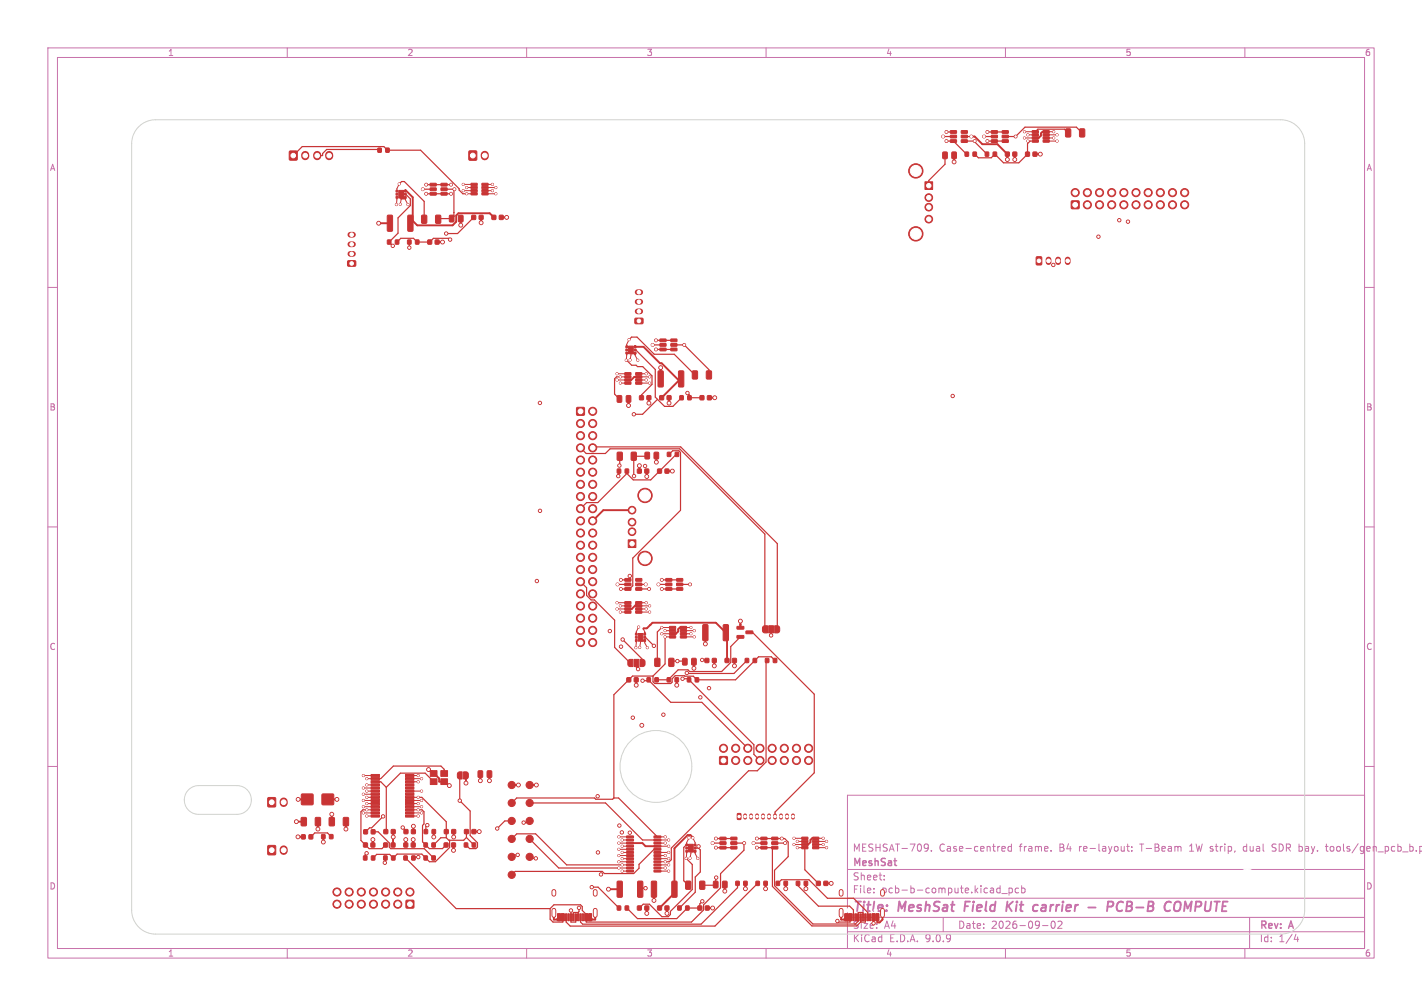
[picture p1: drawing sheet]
<svg xmlns="http://www.w3.org/2000/svg" width="297mm" height="210mm" viewBox="0 0 297 210" stroke-linecap="round" stroke-linejoin="round" font-family="sans-serif">
<defs><g id="words">
<text font-size="2.8" fill="#fff" x="178" y="190.9">Title:</text>
<g font-size="2.8" fill="#c872ab">
<text x="187.7" y="190.9">MeshSat</text>
<text x="202.3" y="190.9">Field</text>
<text x="211.8" y="190.9">Kit</text>
<text x="218.2" y="190.9">carrier</text>
<text x="230.5" y="190.9">-</text>
<text x="235.3" y="190.9">PCB-B</text>
<text x="248.1" y="190.9">COMPUTE</text>
</g>
<g font-size="2.1" fill="#c872ab">
<text x="178" y="178">MESHSAT-709.</text>
<text x="196.1" y="178">Case-centred</text>
<text x="212.9" y="178">frame.</text>
<text x="221.4" y="178">B4</text>
<text x="225.6" y="178">re-layout:</text>
<text x="238.5" y="178">T-Beam</text>
<text x="249" y="178">1W strip,</text>
<text x="260.5" y="178">dual</text>
<text x="266.6" y="178">SDR bay.</text>
<text x="278.2" y="178">tools/gen_pcb_b.py</text>
<text x="178" y="184">Sheet:</text>
<text x="178" y="181.2">MeshSat</text>
<text x="178" y="186.7">File:</text>
<text x="178" y="196.9">KiCad</text>
<text x="184.7" y="194.1">A4</text>
<text x="185.7" y="196.9">E.D.A.</text>
<text x="193.3" y="196.9">9.0.9</text>
<text x="200" y="194.1">Date:</text>
<text x="207" y="194.1">2026-09-02</text>
<text x="263" y="194.3">Rev:</text>
<text x="263" y="196.9">Id:</text>
<text x="267.1" y="196.9">1/4</text>
<text x="269.4" y="194.3">A</text>
</g>
<g font-size="2.1" fill="#fff">
<text x="184.1" y="186.7">pcb-b-compute.kicad_pcb</text>
<text x="178" y="194.1">Size:</text>
</g>
<g font-size="1.8" fill="#c872ab">
<text x="35" y="11.9">1</text>
<text x="85" y="11.9">2</text>
<text x="135" y="11.9">3</text>
<text x="185" y="11.9">4</text>
<text x="235" y="11.9">5</text>
<text x="285" y="11.9">6</text>
<text x="10.3" y="35.9">A</text>
<text x="285.4" y="35.9">A</text>
<text x="10.3" y="85.9">B</text>
<text x="285.3" y="85.9">B</text>
<text x="10.3" y="135.9">C</text>
<text x="285.3" y="135.9">C</text>
<text x="10.3" y="185.9">D</text>
<text x="285.3" y="185.9">D</text>
<text x="35" y="199.9">1</text>
<text x="85" y="199.9">2</text>
<text x="135" y="199.9">3</text>
<text x="185" y="199.9">4</text>
<text x="235" y="199.9">5</text>
<text x="285" y="199.9">6</text>
</g>
</g></defs>
<g fill="none" stroke="#c872ab" stroke-width=".21">
<path d="M10 10h277v190h-277zM12 12h273v186h-273zM60 10v2M110 10v2M160 10v2M210 10v2M260 10v2M10 60h2M285 60h2M10 110h2M285 110h2M10 160h2"/>
<path d="M177 166h108v32h-108zM193.3 176.2l.5 .1a.99 .99 0 0 1-.3 1.4h-.3M193.9 176.8l-.2 .3h-.4M194.5 177.6v.1M209.2 177.2l.8-.1-.1-.3-.4-.1-.3 .2 .1 .7h.6M211.2 176.8l-.4-.1-.3 .3 .2 .6h.5M211.2 176.2v1.5M219.5 177.6v.1M235.3 176.7h.6M235.5 176.2v1.3l.4 .2M236.4 177.6v.1M236.4 176.8v.1"/>
<path d="M246.5 176.7l.2 .2v.8M260 176.7l-.3 .3v.4l.3 .3M265.7 177.6l.5 .1M266.3 176.2h-.3l-.3 .3 .1 .3 .4 .2M276.8 176.7h.6M277 176.2v1.3l.4 .2M285 160h2M297 176.7h.1M297.1 177.6l-.1 .1M60 198v2M110 198v2M160 198v2"/>
<path d="M177 194.5h108M177 191.5h108M177 187.5h108M177 181.5h108M182.5 186.3v.1M182.5 185.5v.1M184.7 183.6v.1M184.7 182.8v.1M197 191.5v3M208.5 185.4l.4 .1M208.9 184.9v1.5M208.9 186.3l-.4 .1"/>
<path d="M209.2 186.5h1.2M210 198v2M210.7 185.5l.5-.1 .3 .3-.2 .6h-.6M210.7 185.4v1.5M212.7 185.5l-.4-.1-.3 .3 .2 .6h.5M213.4 185.5l.4-.1 .3 .3-.1 .6h-.6M213.4 184.9v1.5M217.7 193.2h1.2M219.7 192.4l.2-.1a.8 .8 0 0 1 .5 .7 .8 .8 0 0 1-.5 .8 1 1 0 0 1-.2-1.4zM221 192.4l.5-.1 .3 .4-.9 1.1h.9M260 198v2M261 191.5v6.5"/>
<path d="M270.7 195l-.4 1.1h.9M271 195.6v1"/>
</g>
<path d="M201.6 188.2l-.2 2M210.4 188.2l-.2 2M210.6 189.1l.7 1.1M211.6 188.2l-1.3 1.2M216.6 188.9l.2 .1M217.6 189.5l-.1 .6M227.3 189.4h1.5M232.4 189.1a.51 .51 0 0 0-.2-.9h-.7l-.3 2M234.6 188.4a.88 .88 0 0 0-1 0 .88 .88 0 0 0-.4 1 .69 .69 0 0 0 .3 .7 .69 .69 0 0 0 .9-.1M245.4 188.5a.69 .69 0 0 1 1.2 0 1.47 1.47 0 0 1-.6 1.7l-.6-.1a1.5 1.5 0 0 1 0-1.6zM247.6 188.2l-.3 2" fill="none" stroke="#c872ab" stroke-width=".4"/>
<g fill="#c83434" stroke="#c83434" stroke-width=".21">
<path d="M80.1 178.7h.7v.8h-.7z"/>
<path d="M81.8 178.7h.7v.8h-.7z"/>
<path d="M99.9 161l.7-.1 .2 .1v1.1l-.1 .2h-.6l-.3-.1z"/>
<path d="M101.8 161l.7-.1 .2 .1v1.1l-.1 .2h-.6l-.3-.1z"/>
<path d="M142.6 137.5l.7-.1 .2 .2v1l-.1 .2-.6 .1-.2-.2z"/>
<path d="M144.5 137.5l.7-.1 .2 .2v1l-.1 .2-.6 .1-.2-.2z"/>
<path d="M183 190.8h.6v1.4h-.6z"/>
<path d="M182.2 190.8h.6v1.4h-.6z"/>
<path d="M181.1 190.8h.3v1.4h-.3z"/>
<path d="M180.1 190.8h.3v1.4h-.3z"/>
<path d="M179.6 190.8h.3v1.4h-.3z"/>
<path d="M178.6 190.8h.3v1.4h-.3z"/>
<path d="M177.2 190.8h.7v1.4h-.7z"/>
<path d="M176.5 190.8h.6v1.4h-.6z"/>
<path d="M178.1 190.8h.3v1.4h-.3z"/>
<path d="M179.1 190.8h.3v1.4h-.3z"/>
<path d="M180.6 190.8h.3v1.4h-.3z"/>
<path d="M181.6 190.8h.3v1.4h-.3z"/>
<path d="M56 176.5h1.5v1.9h-1.5z"/>
<path d="M89.4 50.1h.7v.8h-.7z"/>
<path d="M90.9 50.1h.8v.8h-.8z"/>
<path d="M139.4 141.5h.6v.8h-.6z"/>
<path d="M141 141.5h.7v.8h-.7z"/>
<path d="M143.6 141.5h.7v.8h-.7z"/>
<path d="M145.2 141.5h.7v.8h-.7z"/>
<path d="M153.7 184h.7v.8h-.7z"/>
<path d="M155.3 184h.7v.8h-.7z"/>
<path d="M62.9 170.7l.9-.1 .2 .2v1.4l-.1 .2h-.8l-.2-.1z"/>
<path d="M65.9 170.7l.8-.1 .3 .2v1.4l-.2 .2h-.7l-.3-.1z"/>
<path d="M153.9 130.8h1.4l.1 .5h-1.4z"/>
<path d="M153.9 132.7h1.4l.1 .5h-1.4z"/>
<path d="M155.8 131.7h1.4v.5l-1.3 .1z"/>
<path d="M157.9 184h.7v.8h-.7z"/>
<path d="M159.6 184h.6v.8h-.6z"/>
<path d="M155.7 137.5h.7v.8h-.7z"/>
<path d="M157.3 137.5h.7v.8h-.7z"/>
<path d="M98 31.5h1.5v1.9h-1.5z"/>
<path d="M75.9 178.7h.7v.8h-.7z"/>
<path d="M77.6 178.7h.7v.8h-.7z"/>
<path d="M129 94.4h.8l.2 .1v1.4l-.1 .2h-.8l-.2-.1z"/>
<path d="M131.9 94.4h.8l.2 .1v1.4l-.1 .2h-.7l-.3-.1z"/>
<path d="M151.5 137.5h.7v.8h-.7z"/>
<path d="M153 137.5h.8v.8h-.8z"/>
<path d="M159.9 137.5h.7v.8h-.7z"/>
<path d="M161.5 137.5h.7v.8h-.7z"/>
<path d="M205.8 31.8h.7v.8h-.7z"/>
<path d="M207.4 31.8h.7v.8h-.7z"/>
<path d="M130.9 174.5h1.4v.3l-1.4 .1z"/>
<path d="M130.9 175.2h1.4v.3h-1.4z"/>
<path d="M130.9 175.8h1.4v.3l-1.4 .1z"/>
<path d="M130.9 176.5h1.4v.3h-1.4z"/>
<path d="M130.9 177.1h1.4v.3l-1.4 .1z"/>
<path d="M130.9 177.8h1.4v.3h-1.4z"/>
<path d="M130.9 178.4h1.4v.3l-1.4 .1z"/>
<path d="M130.9 179.1h1.4v.3h-1.4z"/>
<path d="M130.9 179.7h1.4v.3l-1.4 .1z"/>
<path d="M130.9 180.4h1.4v.3h-1.4z"/>
<path d="M130.9 181h1.4v.3l-1.4 .1z"/>
<path d="M130.9 181.7h1.4v.3h-1.4z"/>
<path d="M136.6 181.7h1.4v.3h-1.4z"/>
<path d="M136.6 181h1.4v.3l-1.4 .1z"/>
<path d="M136.6 180.4h1.4v.3h-1.4z"/>
<path d="M136.6 179.7h1.4v.3l-1.4 .1z"/>
<path d="M136.6 179.1h1.4v.3h-1.4z"/>
<path d="M136.6 178.4h1.4v.3l-1.4 .1z"/>
<path d="M136.6 177.8h1.4v.3h-1.4z"/>
<path d="M136.6 177.1h1.4v.3l-1.4 .1z"/>
<path d="M136.6 176.5h1.4v.3h-1.4z"/>
<path d="M136.6 175.8h1.4v.3l-1.4 .1z"/>
<path d="M136.6 175.2h1.4v.3h-1.4z"/>
<path d="M136.6 174.5h1.4v.3l-1.4 .1z"/>
<path d="M63 174.3h.7v.8h-.7z"/>
<path d="M64.6 174.3h.7v.8h-.7z"/>
<path d="M137.8 82.6h.8v.8h-.8z"/>
<path d="M139.4 82.6h.7v.8h-.7z"/>
<path d="M128.9 189.1h.7v.9h-.7z"/>
<path d="M130.6 189.1h.7v.9h-.7z"/>
<path d="M68.8 170.7l.8-.1 .3 .2v1.4l-.2 .2h-.7l-.3-.1z"/>
<path d="M71.7 170.7l.9-.1 .2 .2v1.4l-.1 .2h-.8l-.2-.1z"/>
<path d="M162.1 184h.7v.8h-.7z"/>
<path d="M163.8 184h.7v.8h-.7z"/>
<path d="M144.7 77.5l.8-.1 .2 .1v1.4l-.1 .2h-.8l-.2-.1z"/>
<path d="M147.6 77.5l.8-.1 .2 .1v1.4l-.1 .2h-.7l-.3-.1z"/>
<path d="M98.4 38.3h1.2l.1 .4h-1.3z"/>
<path d="M98.4 38.9h1.2l.1 .4-1.3 .1z"/>
<path d="M98.4 39.6h1.2l.1 .4h-1.3z"/>
<path d="M98.4 40.2h1.2l.1 .4-1.3 .1z"/>
<path d="M100.7 40.2h1.2l.1 .4-1.3 .1z"/>
<path d="M100.7 39.6h1.2l.1 .4h-1.3z"/>
<path d="M100.7 38.9h1.2l.1 .4-1.3 .1z"/>
<path d="M100.7 38.3h1.2l.1 .4h-1.3z"/>
<path d="M133.6 82.6h.8v.8h-.8z"/>
<path d="M135.1 82.6h.8v.8h-.8z"/>
<path d="M92.8 173.2h.8v.8h-.8z"/>
<path d="M94.4 173.2h.7v.8h-.7z"/>
<path d="M139.8 130.8h1.3v.4h-1.2z"/>
<path d="M139.8 131.4h1.3v.4l-1.2 .1z"/>
<path d="M139.8 132.1h1.3v.4h-1.2z"/>
<path d="M139.8 132.7h1.3v.4l-1.2 .1z"/>
<path d="M142.1 132.7h1.2l.1 .4-1.2 .1z"/>
<path d="M142.1 132.1h1.2l.1 .4h-1.2z"/>
<path d="M142.1 131.4h1.2l.1 .4-1.2 .1z"/>
<path d="M142.1 130.8h1.2l.1 .4h-1.2z"/>
<path d="M72.6 54.5l1.6-.1 .1 .3v.7l-.2 .2h-1.4l-.1-.2z"/>
<path d="M130.5 120.8h1.2l.1 .5h-1.2z"/>
<path d="M130.5 121.7h1.2l.1 .5-1.2 .1z"/>
<path d="M130.5 122.7h1.2l.1 .5h-1.2z"/>
<path d="M132.8 122.7h1.2l.1 .5h-1.3z"/>
<path d="M132.8 121.7h1.2l.1 .5-1.3 .1z"/>
<path d="M132.8 120.8h1.2l.1 .5h-1.3z"/>
<path d="M133.2 189.1h.7v.9h-.7z"/>
<path d="M134.7 189.1h.8v.9h-.8z"/>
<path d="M88.6 176h.7v.8h-.7z"/>
<path d="M90.2 176h.7v.8h-.7z"/>
<path d="M222.6 26.9h.8l.2 .1 .1 1.4-.2 .2h-.7l-.3-.1z"/>
<path d="M225.5 26.9h.8l.3 .1v1.4l-.2 .2h-.7l-.2-.1z"/>
<path d="M88.6 178.7h.7v.8h-.7z"/>
<path d="M90.2 178.7h.7v.8h-.7z"/>
<path d="M84.4 176h.7v.8h-.7z"/>
<path d="M85.9 176h.8v.8h-.8z"/>
<path d="M130.5 125.6h1.2l.1 .4-1.2 .1z"/>
<path d="M130.5 126.3l1.2-.1 .1 .4-1.2 .1z"/>
<path d="M130.5 126.9h1.2l.1 .4-1.2 .1z"/>
<path d="M130.5 127.6l1.2-.1 .1 .4-1.2 .1z"/>
<path d="M132.8 127.6l1.2-.1 .1 .4-1.3 .1z"/>
<path d="M132.8 126.9h1.2l.1 .4-1.3 .1z"/>
<path d="M132.8 126.3l1.2-.1 .1 .4-1.3 .1z"/>
<path d="M132.8 125.6h1.2l.1 .4-1.3 .1z"/>
<path d="M122.9 190.8h.6v1.4h-.6z"/>
<path d="M122.1 190.8h.7v1.4h-.7z"/>
<path d="M121.1 190.8h.3v1.4h-.3z"/>
<path d="M120.1 190.8h.3v1.4h-.3z"/>
<path d="M119.6 190.8h.3v1.4h-.3z"/>
<path d="M118.6 190.8h.3v1.4h-.3z"/>
<path d="M117.2 190.8h.6v1.4h-.6z"/>
<path d="M116.4 190.8h.6v1.4h-.6z"/>
<path d="M118.1 190.8h.3v1.4h-.3z"/>
<path d="M119.1 190.8h.3v1.4h-.3z"/>
<path d="M120.6 190.8h.3v1.4h-.3z"/>
<path d="M121.6 190.8h.3v1.4h-.3z"/>
<path d="M80.9 50.1h.7v.8h-.7z"/>
<path d="M82.6 50.1h.7v.8h-.7z"/>
<path d="M207.1 27.3h1.2v.5h-1.2z"/>
<path d="M207.1 28.2h1.2v.5l-1.2 .1z"/>
<path d="M207.1 29.2h1.2v.5h-1.2z"/>
<path d="M209.3 29.2h1.2l.1 .5h-1.2z"/>
<path d="M209.3 28.2h1.2l.1 .5-1.2 .1z"/>
<path d="M209.3 27.3h1.2l.1 .5h-1.2z"/>
<path d="M136.8 137.5l.8-.1 .2 .1 .1 1.4-.2 .2h-.7l-.3-.1z"/>
<path d="M139.7 137.5l.8-.1 .3 .1v1.4l-.2 .2h-.7l-.2-.1z"/>
<path d="M196.9 31.8l.7-.1 .3 .2v1l-.2 .2-.6 .1-.2-.2z"/>
<path d="M198.8 31.8l.7-.1 .3 .2v1l-.2 .2-.6 .1-.2-.2z"/>
<path d="M137.5 77.5l.8-.1 .2 .2v3l-.1 .2h-.7l-.3-.2z"/>
<path d="M141.8 77.5l.8-.1 .2 .2v3l-.1 .2h-.7l-.3-.2z"/>
<path d="M201.6 31.8h.7v.8h-.7z"/>
<path d="M203.2 31.8h.7v.8h-.7z"/>
<path d="M134.8 94.5l.6-.1 .3 .1v1.1l-.2 .2h-.6l-.2-.1z"/>
<path d="M136.7 94.5l.6-.1 .3 .1v1.1l-.2 .2h-.6l-.2-.1z"/>
<path d="M85.1 50.1h.7v.8h-.7z"/>
<path d="M86.8 50.1h.7v.8h-.7z"/>
<path d="M84.4 173.2h.8v.8h-.8z"/>
<path d="M86 173.2h.7v.8h-.7z"/>
<path d="M131.2 112.7h1.6v1.6h-1.6z"/>
<path d="M132.7 132.2h.4v.4h-.4z"/>
<path d="M132.7 132.9h.4v.3h-.4z"/>
<path d="M132.7 133.5h.4v.4h-.4z"/>
<path d="M134.5 133.5h.3v.4h-.3z"/>
<path d="M134.5 132.9h.3v.3h-.3z"/>
<path d="M134.5 132.2h.3v.4h-.3z"/>
<path d="M133.3 132.3h1v1.6h-1z"/>
<path d="M139.1 120.8h1.2v.5h-1.2z"/>
<path d="M139.1 121.7h1.2v.5l-1.2 .1z"/>
<path d="M139.1 122.7h1.2v.5h-1.2z"/>
<path d="M141.3 122.7h1.2l.1 .5h-1.2z"/>
<path d="M141.3 121.7h1.2l.1 .5-1.2 .1z"/>
<path d="M141.3 120.8h1.2l.1 .5h-1.2z"/>
<path d="M75.9 176h.8v.8h-.8z"/>
<path d="M77.5 176h.8v.8h-.8z"/>
<path d="M88.6 173.2h.7v.8h-.7z"/>
<path d="M90.3 173.2h.6v.8h-.6z"/>
<path d="M77.5 161.7h1.7v.4h-1.7z"/>
<path d="M77.5 162.3h1.7v.5h-1.7z"/>
<path d="M77.5 163h1.7v.4h-1.7z"/>
<path d="M77.5 163.6h1.7v.5h-1.7z"/>
<path d="M77.5 164.3h1.7v.4h-1.7z"/>
<path d="M77.5 164.9h1.7v.5h-1.7z"/>
<path d="M77.5 165.6h1.7v.4h-1.7z"/>
<path d="M77.5 166.2h1.7v.5h-1.7z"/>
<path d="M77.5 166.9h1.7v.4h-1.7z"/>
<path d="M77.5 167.5h1.7v.5h-1.7z"/>
<path d="M77.5 168.2h1.7v.4h-1.7z"/>
<path d="M77.5 168.8h1.7v.5h-1.7z"/>
<path d="M77.5 169.5h1.7v.4h-1.7z"/>
<path d="M77.5 170.1h1.7v.5h-1.7z"/>
<path d="M84.7 170.1h1.7v.5h-1.7z"/>
<path d="M84.7 169.5h1.7v.4h-1.7z"/>
<path d="M84.7 168.8h1.7v.5h-1.7z"/>
<path d="M84.7 168.2h1.7v.4h-1.7z"/>
<path d="M84.7 167.5h1.7v.5h-1.7z"/>
<path d="M84.7 166.9h1.7v.4h-1.7z"/>
<path d="M84.7 166.2h1.7v.5h-1.7z"/>
<path d="M84.7 165.6h1.7v.4h-1.7z"/>
<path d="M84.7 164.9h1.7v.5h-1.7z"/>
<path d="M84.7 164.3h1.7v.4h-1.7z"/>
<path d="M84.7 163.6h1.7v.5h-1.7z"/>
<path d="M84.7 163h1.7v.4h-1.7z"/>
<path d="M84.7 162.3h1.7v.5h-1.7z"/>
<path d="M84.7 161.7h1.7v.4h-1.7z"/>
<path d="M97 173.2h.8v.8h-.8z"/>
<path d="M98.6 173.2h.8v.8h-.8z"/>
<path d="M193.2 38h1.6v1.6h-1.6z"/>
<path d="M102.8 45h.7v.8h-.7z"/>
<path d="M104.3 45h.8v.8h-.8z"/>
<path d="M89.9 162.6h1.4v1.2h-1.4z"/>
<path d="M92.1 162.6h1.4v1.2h-1.4z"/>
<path d="M92.1 160.9h1.4v1.2h-1.4z"/>
<path d="M89.9 160.9h1.4v1.2h-1.4z"/>
<path d="M137.4 97.9h.7v.9h-.7z"/>
<path d="M138.9 97.9h.8v.9h-.8z"/>
<path d="M128.9 97.9h.7v.9h-.7z"/>
<path d="M130.6 97.9h.7v.9h-.7z"/>
<path d="M78.9 30.9h.7v.9h-.7z"/>
<path d="M80.6 30.9h.7v.9h-.7z"/>
<path d="M82.7 39.7h.4v.4h-.4z"/>
<path d="M82.7 40.4h.4v.3h-.4z"/>
<path d="M82.7 41h.4v.4h-.4z"/>
<path d="M84.5 41h.3v.4h-.3z"/>
<path d="M84.5 40.4h.3v.3h-.3z"/>
<path d="M84.5 39.7h.3v.4h-.3z"/>
<path d="M83.3 39.8h1v1.6h-1z"/>
<path d="M80.2 173.2h.8v.8h-.8z"/>
<path d="M81.7 173.2h.8v.8h-.8z"/>
<path d="M149.1 184l.6-.1 .3 .2v1l-.2 .3h-.6l-.2-.2z"/>
<path d="M151 184l.6-.1 .3 .2v1l-.2 .3h-.6l-.2-.2z"/>
<path d="M93.9 45l.7-.1 .2 .2v1l-.1 .2-.6 .1-.2-.2z"/>
<path d="M95.8 45l.7-.1 .2 .2v1l-.1 .2-.6 .1-.2-.2z"/>
<path d="M92.8 176h.8v.8h-.8z"/>
<path d="M94.3 176h.8v.8h-.8z"/>
<path d="M130.7 72.2h.4v.4h-.4z"/>
<path d="M130.7 72.9h.4v.3h-.4z"/>
<path d="M130.7 73.5h.4v.4h-.4z"/>
<path d="M132.5 73.5h.3v.4h-.3z"/>
<path d="M132.5 72.9h.3v.3h-.3z"/>
<path d="M132.5 72.2h.3v.4h-.3z"/>
<path d="M131.3 72.3h1v1.6h-1z"/>
<path d="M167.5 174.8h1.2l.1 .4h-1.3z"/>
<path d="M167.5 175.4h1.2l.1 .4-1.3 .1z"/>
<path d="M167.5 176.1h1.2l.1 .4h-1.3z"/>
<path d="M167.5 176.7h1.2l.1 .4-1.3 .1z"/>
<path d="M169.7 176.7h1.3v.4l-1.2 .1z"/>
<path d="M169.7 176.1h1.3v.4h-1.2z"/>
<path d="M169.7 175.4h1.3v.4l-1.2 .1z"/>
<path d="M169.7 174.8h1.3v.4h-1.2z"/>
<path d="M97 176h.7v.8h-.7z"/>
<path d="M98.6 176h.7v.8h-.7z"/>
<path d="M80.2 176h.7v.8h-.7z"/>
<path d="M81.7 176h.8v.8h-.8z"/>
<path d="M143.3 176.2h.3v.4h-.3z"/>
<path d="M143.3 176.9h.3v.3h-.3z"/>
<path d="M143.3 177.5h.3v.4h-.3z"/>
<path d="M145 177.5h.4v.4h-.4z"/>
<path d="M145 176.9h.4v.3h-.4z"/>
<path d="M145 176.2h.4v.4h-.4z"/>
<path d="M143.8 176.3h1v1.6h-1z"/>
<path d="M120.5 85.1h1.5v1.5h-1.5z"/>
<path d="M98.6 45h.7v.8h-.7z"/>
<path d="M100.1 45h.8v.8h-.8z"/>
<path d="M159.4 130.8l.3-.2h.6v1.5h-.6l-.3-.2z"/>
<path d="M160.5 130.6h1v1.5h-1z"/>
<path d="M161.8 130.6l.7 .1 .3 .2v.8l-.3 .4h-.7z"/>
<path d="M154 169.9l.6-.1 .2 .1v1l-.1 .2-.7-.1z"/>
<path d="M147.3 137.5h.7v.8h-.7z"/>
<path d="M148.8 137.5h.8v.8h-.8z"/>
<path d="M130.9 141.5h.8v.8h-.8z"/>
<path d="M132.5 141.5h.8v.8h-.8z"/>
<path d="M133.2 97.9h.7v.9h-.7z"/>
<path d="M134.7 97.9h.8v.9h-.8z"/>
<path d="M158.9 174.8h1.2l.1 .5h-1.2z"/>
<path d="M158.9 175.7h1.2l.1 .5-1.2 .1z"/>
<path d="M158.9 176.7h1.2l.1 .5h-1.2z"/>
<path d="M161.2 176.7h1.2l.1 .5h-1.2z"/>
<path d="M161.2 175.7h1.2l.1 .5-1.2 .1z"/>
<path d="M161.2 174.8h1.2l.1 .5h-1.2z"/>
<path d="M130.5 77.8h1.2l.1 .4-1.2 .1z"/>
<path d="M130.5 78.5l1.2-.1 .1 .4-1.2 .1z"/>
<path d="M130.5 79.1h1.2l.1 .4-1.2 .1z"/>
<path d="M130.5 79.8l1.2-.1 .1 .4-1.2 .1z"/>
<path d="M132.8 79.8l1.2-.1 .1 .4-1.3 .1z"/>
<path d="M132.8 79.1h1.2l.1 .4-1.3 .1z"/>
<path d="M132.8 78.5l1.2-.1 .1 .4-1.3 .1z"/>
<path d="M132.8 77.8h1.2l.1 .4-1.3 .1z"/>
<path d="M150.3 158h1.6v1.5h-1.6z"/>
<path d="M166.3 184h.7v.8h-.7z"/>
<path d="M168 184h.7v.8h-.7z"/>
<path d="M84.4 178.7h.6v.8h-.6z"/>
<path d="M86 178.7h.7v.8h-.7z"/>
<path d="M128.9 82.6h.7l.3 .1v1.1l-.2 .2h-.6l-.2-.1z"/>
<path d="M130.8 82.6h.7l.3 .1v1.1l-.2 .2h-.6l-.2-.1z"/>
<path d="M63 165.8h2.3v2.2h-2.3z"/>
<path d="M67.3 165.8h2.3v2.2h-2.3z"/>
<path d="M198.5 27.3h1.2l.1 .5h-1.2z"/>
<path d="M198.5 28.2h1.2l.1 .5-1.2 .1z"/>
<path d="M198.5 29.2h1.2l.1 .5h-1.2z"/>
<path d="M200.8 29.2h1.2l.1 .5h-1.3z"/>
<path d="M200.8 28.2h1.2l.1 .5-1.3 .1z"/>
<path d="M200.8 27.3h1.2l.1 .5h-1.3z"/>
<path d="M131.3 137.8l.9-.1v1.5l-.6-.1-.4-.1-.1-.9z"/>
<path d="M132.4 137.7h1v1.5h-1z"/>
<path d="M133.7 137.7h.7l.3 .3v.7l-.3 .4-.7 .1z"/>
<path d="M137.9 70.8h1.1l.1 .5h-1.2z"/>
<path d="M137.9 71.7h1.1l.1 .5-1.2 .1z"/>
<path d="M137.9 72.7h1.1l.1 .5h-1.2z"/>
<path d="M140.1 72.7h1.2l.1 .5h-1.2z"/>
<path d="M140.1 71.7h1.2l.1 .5-1.2 .1z"/>
<path d="M140.1 70.8h1.2l.1 .5h-1.2z"/>
<path d="M214.2 31.8h.8v.8h-.8z"/>
<path d="M215.8 31.8h.7v.8h-.7z"/>
<path d="M137.4 189.1h.7v.9h-.7z"/>
<path d="M138.9 189.1h.8v.9h-.8z"/>
<path d="M135.1 141.5h.7v.8h-.7z"/>
<path d="M136.8 141.5h.7v.8h-.7z"/>
<path d="M89.9 38.3h1.1l.1 .5h-1.2z"/>
<path d="M89.9 39.2h1.1l.1 .5-1.2 .1z"/>
<path d="M89.9 40.2h1.1l.1 .5h-1.2z"/>
<path d="M92.1 40.2h1.2l.1 .5h-1.2z"/>
<path d="M92.1 39.2h1.2l.1 .5-1.2 .1z"/>
<path d="M92.1 38.3h1.2l.1 .5h-1.2z"/>
<path d="M139.4 94.4h.7v.9h-.7z"/>
<path d="M141 94.4h.7v.9h-.7z"/>
<path d="M210 31.8h.8v.8h-.8z"/>
<path d="M211.6 31.8h.7v.8h-.7z"/>
<path d="M95.7 161.2l.8-.1v1.5h-.7l-.2-.3-.1-.7z"/>
<path d="M96.8 161.1l.7 .1 .3 .2v.8l-.3 .4h-.7z"/>
<path d="M170.5 184h.8v.8h-.8z"/>
<path d="M172.1 184h.8v.8h-.8z"/>
<path d="M56 166.5h1.5v1.9h-1.5z"/>
<path d="M216.5 53.6h.8l.3 .1v1.4l-.2 .2h-.8l-.2-.1z"/>
<path d="M128.9 184l.8-.1 .3 .2v3l-.2 .2h-.7l-.2-.1z"/>
<path d="M133.2 184l.8-.1 .3 .2v3l-.2 .2h-.7l-.2-.1z"/>
<path d="M223.8 42h1.5v1.5h-1.5z"/>
<path d="M132.6 66.5l1.6-.1 .1 .3v.7l-.2 .2h-1.4l-.1-.2z"/>
<path d="M146.8 130.4h.8l.3 .1v3l-.2 .3h-.7l-.2-.2z"/>
<path d="M151.1 130.4h.8l.2 .1 .1 3-.2 .3h-.7l-.2-.2z"/>
<path d="M67.2 174.2h.7v.9h-.7z"/>
<path d="M68.8 174.2h.7v.9h-.7z"/>
<path d="M143.3 184l.8-.1 .2 .2v1.3l-.1 .3h-.8l-.2-.2z"/>
<path d="M146.2 184l.8-.1 .2 .2v1.3l-.1 .3h-.7l-.3-.2z"/>
<path d="M215.6 27.3h1.2l.1 .4h-1.2z"/>
<path d="M215.6 27.9h1.2l.1 .4-1.2 .1z"/>
<path d="M215.6 28.6h1.2l.1 .4h-1.2z"/>
<path d="M215.6 29.2h1.2l.1 .4-1.2 .1z"/>
<path d="M217.9 29.2h1.2l.1 .4-1.3 .1z"/>
<path d="M217.9 28.6h1.2l.1 .4h-1.3z"/>
<path d="M217.9 27.9h1.2l.1 .4-1.3 .1z"/>
<path d="M217.9 27.3h1.2l.1 .4h-1.3z"/>
<path d="M136.1 184l.8-.1 .2 .2v3l-.1 .2h-.7l-.3-.1z"/>
<path d="M140.4 184l.8-.1 .2 .2v3l-.1 .2h-.8l-.2-.1z"/>
<path d="M88.1 45l.8-.1 .2 .1 .1 1.4-.2 .2h-.7l-.3-.1z"/>
<path d="M91 45l.8-.1 .3 .1v1.4l-.2 .2h-.7l-.2-.1z"/>
<path d="M146.2 82.6h.8v.8h-.8z"/>
<path d="M147.8 82.6h.7v.8h-.7z"/>
<path d="M80.9 45l.8-.1 .3 .2v3l-.2 .2h-.7l-.2-.2z"/>
<path d="M85.2 45l.8-.1 .3 .2v3l-.2 .2h-.7l-.2-.2z"/>
<path d="M76 173.2h.7v.9h-.7z"/>
<path d="M77.6 173.2h.7v.9h-.7z"/>
<path d="M142 82.6h.7v.8h-.7z"/>
<path d="M143.7 82.6h.6v.8h-.6z"/>
<path d="M145.8 189.1h.8v.9h-.8z"/>
<path d="M147.3 189.1h.8v.9h-.8z"/>
<path d="M150.4 174.8h1.2v.5h-1.2z"/>
<path d="M150.4 175.7h1.2v.5l-1.2 .1z"/>
<path d="M150.4 176.7h1.2v.5h-1.2z"/>
<path d="M152.7 176.7h1.1l.1 .5h-1.2z"/>
<path d="M152.7 175.7h1.1l.1 .5-1.2 .1z"/>
<path d="M152.7 174.8h1.1l.1 .5h-1.2z"/>
<path d="M60.5 31.6h1.5v1.8h-1.5z"/>
<path d="M141.6 189.1h.7v.9h-.7z"/>
<path d="M143.2 189.1h.7v.9h-.7z"/>
<path d="M84.8 188h1.6v1.5h-1.6z"/>
<circle cx="110.6" cy="178.9" r=".75"/>
<circle cx="106.9" cy="171.4" r=".75"/>
<circle cx="132" cy="111" r=".8"/>
<circle cx="132" cy="109" r=".8"/>
<circle cx="132" cy="106.5" r=".8"/>
<circle cx="134.7" cy="116.6" r="1.5"/>
<circle cx="134.7" cy="103.4" r="1.5"/>
<circle cx="110.6" cy="175.1" r=".75"/>
<circle cx="106.9" cy="182.6" r=".75"/>
<circle cx="194" cy="41.2" r=".8"/>
<circle cx="194" cy="43.2" r=".8"/>
<circle cx="194" cy="45.7" r=".8"/>
<circle cx="191.3" cy="35.7" r="1.5"/>
<circle cx="191.3" cy="48.8" r="1.5"/>
<circle cx="106.9" cy="175.1" r=".75"/>
<circle cx="106.9" cy="167.6" r=".75"/>
<circle cx="123.8" cy="85.9" r=".85"/>
<circle cx="121.2" cy="88.4" r=".85"/>
<circle cx="123.8" cy="88.4" r=".85"/>
<circle cx="121.2" cy="90.9" r=".85"/>
<circle cx="123.8" cy="90.9" r=".85"/>
<circle cx="121.2" cy="93.5" r=".85"/>
<circle cx="123.8" cy="93.5" r=".85"/>
<circle cx="121.2" cy="96" r=".85"/>
<circle cx="123.8" cy="96" r=".85"/>
<circle cx="121.2" cy="98.6" r=".85"/>
<circle cx="123.8" cy="98.6" r=".85"/>
<circle cx="121.2" cy="101.1" r=".85"/>
<circle cx="123.8" cy="101.1" r=".85"/>
<circle cx="121.2" cy="103.6" r=".85"/>
<circle cx="123.8" cy="103.6" r=".85"/>
<circle cx="121.2" cy="106.2" r=".85"/>
<circle cx="123.8" cy="106.2" r=".85"/>
<circle cx="121.2" cy="108.7" r=".85"/>
<circle cx="123.8" cy="108.7" r=".85"/>
<circle cx="121.2" cy="111.3" r=".85"/>
<circle cx="123.8" cy="111.3" r=".85"/>
<circle cx="121.2" cy="113.8" r=".85"/>
<circle cx="123.8" cy="113.8" r=".85"/>
<circle cx="121.2" cy="116.3" r=".85"/>
<circle cx="123.8" cy="116.3" r=".85"/>
<circle cx="121.2" cy="118.9" r=".85"/>
<circle cx="123.8" cy="118.9" r=".85"/>
<circle cx="121.2" cy="121.4" r=".85"/>
<circle cx="123.8" cy="121.4" r=".85"/>
<circle cx="121.2" cy="124" r=".85"/>
<circle cx="123.8" cy="124" r=".85"/>
<circle cx="121.2" cy="126.5" r=".85"/>
<circle cx="123.8" cy="126.5" r=".85"/>
<circle cx="121.2" cy="129" r=".85"/>
<circle cx="123.8" cy="129" r=".85"/>
<circle cx="121.2" cy="131.6" r=".85"/>
<circle cx="123.8" cy="131.6" r=".85"/>
<circle cx="121.2" cy="134.1" r=".85"/>
<circle cx="123.8" cy="134.1" r=".85"/>
<circle cx="151.1" cy="156.2" r=".85"/>
<circle cx="153.6" cy="158.8" r=".85"/>
<circle cx="153.6" cy="156.2" r=".85"/>
<circle cx="156.2" cy="158.8" r=".85"/>
<circle cx="156.2" cy="156.2" r=".85"/>
<circle cx="158.7" cy="158.8" r=".85"/>
<circle cx="158.7" cy="156.2" r=".85"/>
<circle cx="161.3" cy="158.8" r=".85"/>
<circle cx="161.3" cy="156.2" r=".85"/>
<circle cx="163.8" cy="158.8" r=".85"/>
<circle cx="163.8" cy="156.2" r=".85"/>
<circle cx="166.3" cy="158.8" r=".85"/>
<circle cx="166.3" cy="156.2" r=".85"/>
<circle cx="168.9" cy="158.8" r=".85"/>
<circle cx="168.9" cy="156.2" r=".85"/>
<circle cx="110.6" cy="167.6" r=".75"/>
<circle cx="106.9" cy="163.9" r=".75"/>
<circle cx="110.6" cy="171.4" r=".75"/>
<circle cx="224.6" cy="40.2" r=".85"/>
<circle cx="227.1" cy="42.8" r=".85"/>
<circle cx="227.1" cy="40.2" r=".85"/>
<circle cx="229.6" cy="42.8" r=".85"/>
<circle cx="229.6" cy="40.2" r=".85"/>
<circle cx="232.2" cy="42.8" r=".85"/>
<circle cx="232.2" cy="40.2" r=".85"/>
<circle cx="234.7" cy="42.8" r=".85"/>
<circle cx="234.7" cy="40.2" r=".85"/>
<circle cx="237.3" cy="42.8" r=".85"/>
<circle cx="237.3" cy="40.2" r=".85"/>
<circle cx="239.8" cy="42.8" r=".85"/>
<circle cx="239.8" cy="40.2" r=".85"/>
<circle cx="242.3" cy="42.8" r=".85"/>
<circle cx="242.3" cy="40.2" r=".85"/>
<circle cx="244.9" cy="42.8" r=".85"/>
<circle cx="244.9" cy="40.2" r=".85"/>
<circle cx="247.4" cy="42.8" r=".85"/>
<circle cx="247.4" cy="40.2" r=".85"/>
<circle cx="110.6" cy="163.9" r=".75"/>
<circle cx="106.9" cy="178.9" r=".75"/>
<circle cx="85.6" cy="186.2" r=".85"/>
<circle cx="83.1" cy="188.8" r=".85"/>
<circle cx="83.1" cy="186.2" r=".85"/>
<circle cx="80.5" cy="188.8" r=".85"/>
<circle cx="80.5" cy="186.2" r=".85"/>
<circle cx="78" cy="188.8" r=".85"/>
<circle cx="78" cy="186.2" r=".85"/>
<circle cx="75.5" cy="188.8" r=".85"/>
<circle cx="75.5" cy="186.2" r=".85"/>
<circle cx="72.9" cy="188.8" r=".85"/>
<circle cx="72.9" cy="186.2" r=".85"/>
<circle cx="70.4" cy="188.8" r=".85"/>
<circle cx="70.4" cy="186.2" r=".85"/>
<circle cx="166.5" cy="176.9" r=".22"/>
<circle cx="129.6" cy="127.8" r=".23"/>
<circle cx="143.6" cy="82" r=".35"/>
<circle cx="138.9" cy="174.7" r=".23"/>
<circle cx="138.9" cy="132.9" r=".23"/>
<circle cx="97.5" cy="40.5" r=".23"/>
<circle cx="214.7" cy="29.5" r=".23"/>
<circle cx="220.8" cy="28.2" r=".23"/>
<circle cx="102.9" cy="38.5" r=".22"/>
<circle cx="129.6" cy="80" r=".23"/>
<circle cx="135" cy="78" r=".22"/>
<circle cx="103.6" cy="39.1" r=".22"/>
<circle cx="94" cy="50" r=".35"/>
<circle cx="146.7" cy="188.2" r=".35"/>
<circle cx="134.9" cy="122" r=".3"/>
<circle cx="134.1" cy="151.4" r=".4"/>
<circle cx="147.3" cy="134.4" r=".4"/>
<circle cx="202.9" cy="28.5" r=".3"/>
<circle cx="133.5" cy="97.2" r=".4"/>
<circle cx="100.3" cy="163" r=".4"/>
<circle cx="62.3" cy="166.9" r=".4"/>
<circle cx="84.7" cy="175.3" r=".4"/>
<circle cx="88.1" cy="167.1" r=".22"/>
<circle cx="61.9" cy="171.5" r=".4"/>
<circle cx="108.3" cy="163.9" r=".4"/>
<circle cx="67.5" cy="175.8" r=".4"/>
<circle cx="138" cy="76.8" r=".4"/>
<circle cx="127.1" cy="185.6" r=".4"/>
<circle cx="69.3" cy="170" r=".4"/>
<circle cx="210.4" cy="33.3" r=".4"/>
<circle cx="79.1" cy="46.6" r=".4"/>
<circle cx="136.6" cy="188" r=".4"/>
<circle cx="149.6" cy="183.2" r=".35"/>
<circle cx="166.5" cy="175.6" r=".22"/>
<circle cx="138.9" cy="131.6" r=".23"/>
<circle cx="141.5" cy="138" r=".35"/>
<circle cx="129.6" cy="126.5" r=".23"/>
<circle cx="144.1" cy="122" r=".3"/>
<circle cx="132.4" cy="99.4" r=".35"/>
<circle cx="142.9" cy="72" r=".3"/>
<circle cx="129.6" cy="78.7" r=".23"/>
<circle cx="97.5" cy="39.2" r=".23"/>
<circle cx="94.9" cy="39.5" r=".3"/>
<circle cx="212.1" cy="28.5" r=".3"/>
<circle cx="214.7" cy="28.2" r=".23"/>
<circle cx="143.3" cy="179.2" r=".22"/>
<circle cx="144.7" cy="174.9" r=".22"/>
<circle cx="139.6" cy="179.3" r=".22"/>
<circle cx="125.5" cy="182.5" r=".35"/>
<circle cx="145.9" cy="176.7" r=".35"/>
<circle cx="129.2" cy="179.9" r=".23"/>
<circle cx="136.6" cy="134.8" r=".35"/>
<circle cx="143.5" cy="140.5" r=".35"/>
<circle cx="129.2" cy="178.6" r=".22"/>
<circle cx="131.5" cy="173.8" r=".35"/>
<circle cx="129.9" cy="176.7" r=".22"/>
<circle cx="129.1" cy="99.4" r=".35"/>
<circle cx="135.6" cy="122.9" r=".3"/>
<circle cx="129.9" cy="173.8" r=".35"/>
<circle cx="132.4" cy="86.5" r=".35"/>
<circle cx="129.9" cy="179.3" r=".22"/>
<circle cx="82" cy="51.3" r=".35"/>
<circle cx="124.9" cy="178" r=".35"/>
<circle cx="129.9" cy="178" r=".22"/>
<circle cx="203.6" cy="29.5" r=".3"/>
<circle cx="129.2" cy="177.3" r=".22"/>
<circle cx="229.4" cy="49.4" r=".35"/>
<circle cx="129.2" cy="174.7" r=".23"/>
<circle cx="233.8" cy="46" r=".35"/>
<circle cx="123.6" cy="185.2" r=".35"/>
<circle cx="129.9" cy="180.6" r=".23"/>
<circle cx="129.2" cy="181.2" r=".23"/>
<circle cx="138.9" cy="178.6" r=".22"/>
<circle cx="108.1" cy="178.5" r=".35"/>
<circle cx="111.9" cy="179.2" r=".35"/>
<circle cx="139.6" cy="178" r=".22"/>
<circle cx="138.9" cy="179.9" r=".23"/>
<circle cx="129.7" cy="122.9" r=".3"/>
<circle cx="139.6" cy="181.9" r=".23"/>
<circle cx="129.4" cy="172.3" r=".35"/>
<circle cx="124.8" cy="166.2" r=".35"/>
<circle cx="85.5" cy="51.7" r=".35"/>
<circle cx="139.6" cy="180.6" r=".23"/>
<circle cx="138.9" cy="181.2" r=".23"/>
<circle cx="197.7" cy="29.5" r=".3"/>
<circle cx="87.4" cy="167.7" r=".22"/>
<circle cx="96" cy="167.1" r=".35"/>
<circle cx="88.1" cy="165.1" r=".22"/>
<circle cx="80" cy="170.4" r=".35"/>
<circle cx="87.3" cy="163.2" r=".22"/>
<circle cx="80.4" cy="180.1" r=".35"/>
<circle cx="76.6" cy="170.3" r=".23"/>
<circle cx="89.3" cy="172.3" r=".35"/>
<circle cx="87.4" cy="169" r=".22"/>
<circle cx="76.6" cy="178.1" r=".35"/>
<circle cx="88" cy="162.5" r=".22"/>
<circle cx="87.4" cy="178.9" r=".35"/>
<circle cx="88.1" cy="168.4" r=".22"/>
<circle cx="87.3" cy="161.9" r=".22"/>
<circle cx="76.6" cy="169" r=".23"/>
<circle cx="75.9" cy="169.7" r=".23"/>
<circle cx="87.4" cy="166.4" r=".22"/>
<circle cx="134.8" cy="185.4" r=".35"/>
<circle cx="146.7" cy="137.8" r=".35"/>
<circle cx="132.8" cy="135.2" r=".22"/>
<circle cx="134.2" cy="142.1" r=".35"/>
<circle cx="142.6" cy="141.7" r=".35"/>
<circle cx="129.7" cy="135" r=".35"/>
<circle cx="127.4" cy="131.7" r=".35"/>
<circle cx="172.6" cy="175.6" r=".22"/>
<circle cx="135.7" cy="80" r=".22"/>
<circle cx="103.6" cy="40.4" r=".22"/>
<circle cx="145" cy="132.9" r=".22"/>
<circle cx="220.8" cy="29.5" r=".23"/>
<circle cx="172.6" cy="176.9" r=".22"/>
<circle cx="131.5" cy="120.2" r=".35"/>
<circle cx="148.1" cy="143.7" r=".35"/>
<circle cx="135.7" cy="127.8" r=".22"/>
<circle cx="138.9" cy="176" r=".22"/>
<circle cx="103.9" cy="173" r=".35"/>
<circle cx="102.9" cy="39.8" r=".22"/>
<circle cx="144.3" cy="132.3" r=".22"/>
<circle cx="135" cy="79.3" r=".22"/>
<circle cx="135" cy="127.1" r=".22"/>
<circle cx="146.3" cy="145.6" r=".35"/>
<circle cx="220.1" cy="28.8" r=".23"/>
<circle cx="139.6" cy="175.4" r=".22"/>
<circle cx="171.9" cy="176.3" r=".22"/>
<circle cx="145" cy="131.6" r=".22"/>
<circle cx="235.6" cy="46.3" r=".35"/>
<circle cx="199" cy="82.7" r=".35"/>
<circle cx="165.8" cy="175" r=".22"/>
<circle cx="143.9" cy="174.9" r=".22"/>
<circle cx="138.2" cy="131" r=".23"/>
<circle cx="133.4" cy="130.9" r=".22"/>
<circle cx="129.4" cy="97.2" r=".35"/>
<circle cx="128.9" cy="125.8" r=".23"/>
<circle cx="129.7" cy="121.1" r=".3"/>
<circle cx="131.4" cy="70.9" r=".23"/>
<circle cx="128.9" cy="78" r=".23"/>
<circle cx="96.8" cy="38.5" r=".23"/>
<circle cx="83.4" cy="38.4" r=".23"/>
<circle cx="197.7" cy="27.5" r=".3"/>
<circle cx="214" cy="27.5" r=".23"/>
<circle cx="130.8" cy="75.2" r=".22"/>
<circle cx="220" cy="55.3" r=".35"/>
<circle cx="112.8" cy="106.6" r=".35"/>
<circle cx="109.4" cy="171.7" r=".35"/>
<circle cx="130" cy="133.5" r=".35"/>
<circle cx="133.3" cy="139.7" r=".35"/>
<circle cx="161" cy="132.6" r=".35"/>
<circle cx="158.1" cy="177" r=".3"/>
<circle cx="163.3" cy="175" r=".3"/>
<circle cx="158.1" cy="175" r=".3"/>
<circle cx="112.1" cy="121.3" r=".35"/>
<circle cx="138.2" cy="122.9" r=".3"/>
<circle cx="76.6" cy="167.7" r=".23"/>
<circle cx="132.2" cy="149.8" r=".35"/>
<circle cx="75.9" cy="168.4" r=".23"/>
<circle cx="138.2" cy="121.1" r=".3"/>
<circle cx="137" cy="73" r=".3"/>
<circle cx="76.6" cy="165.2" r=".23"/>
<circle cx="137" cy="71.1" r=".3"/>
<circle cx="75.9" cy="165.8" r=".23"/>
<circle cx="112.8" cy="84.1" r=".35"/>
<circle cx="87.4" cy="170.3" r=".22"/>
<circle cx="120.9" cy="189.5" r=".35"/>
<circle cx="149.5" cy="177" r=".3"/>
<circle cx="149.5" cy="175" r=".3"/>
<circle cx="119.2" cy="190.1" r=".35"/>
<circle cx="88.1" cy="169.7" r=".22"/>
<circle cx="155.4" cy="176" r=".3"/>
<circle cx="89" cy="40.5" r=".3"/>
<circle cx="76.6" cy="163.9" r=".23"/>
<circle cx="94.2" cy="40.5" r=".3"/>
<circle cx="75.9" cy="164.5" r=".23"/>
<circle cx="94.2" cy="38.6" r=".3"/>
<circle cx="89" cy="38.6" r=".3"/>
<circle cx="134.7" cy="97.3" r=".35"/>
<circle cx="76.6" cy="166.5" r=".23"/>
<circle cx="206.2" cy="29.5" r=".3"/>
<circle cx="75.9" cy="167.1" r=".23"/>
<circle cx="138.6" cy="149.2" r=".35"/>
<circle cx="206.2" cy="27.5" r=".3"/>
<circle cx="164" cy="176" r=".3"/>
<circle cx="174.9" cy="192.3" r=".35"/>
<circle cx="93.2" cy="48.8" r=".35"/>
<circle cx="82.8" cy="42.7" r=".23"/>
<circle cx="84.1" cy="172.8" r=".35"/>
<circle cx="76.6" cy="162.6" r=".22"/>
<circle cx="100.1" cy="173.6" r=".4"/>
<circle cx="135.2" cy="135.2" r=".22"/>
<circle cx="83.6" cy="42.6" r=".22"/>
<circle cx="136.3" cy="72" r=".3"/>
<circle cx="135.7" cy="78.7" r=".22"/>
<circle cx="141.3" cy="143" r=".4"/>
<circle cx="151.4" cy="186" r=".4"/>
<circle cx="112" cy="163.9" r=".4"/>
<circle cx="148.8" cy="176" r=".3"/>
<circle cx="155.7" cy="185.5" r=".4"/>
<circle cx="85.2" cy="42.7" r=".22"/>
<circle cx="100.5" cy="46.5" r=".4"/>
<circle cx="89.5" cy="160.7" r=".4"/>
<circle cx="159.9" cy="185.5" r=".4"/>
<circle cx="129.9" cy="175.4" r=".22"/>
<circle cx="92.4" cy="50.5" r=".4"/>
<circle cx="129.2" cy="176" r=".22"/>
<circle cx="129" cy="122" r=".3"/>
<circle cx="140.4" cy="98.3" r=".4"/>
<circle cx="137.1" cy="96.5" r=".4"/>
<circle cx="86.3" cy="175.3" r=".4"/>
<circle cx="165.8" cy="176.3" r=".22"/>
<circle cx="199.3" cy="33.8" r=".4"/>
<circle cx="168.3" cy="185.5" r=".4"/>
<circle cx="94.8" cy="174.7" r=".4"/>
<circle cx="164.1" cy="185.5" r=".4"/>
<circle cx="144.1" cy="179.1" r=".23"/>
<circle cx="66.4" cy="173.1" r=".4"/>
<circle cx="133.6" cy="135.2" r=".22"/>
<circle cx="139.7" cy="84.2" r=".4"/>
<circle cx="137.5" cy="122" r=".3"/>
<circle cx="139.3" cy="190.7" r=".4"/>
<circle cx="82.1" cy="174.7" r=".4"/>
<circle cx="88.3" cy="39.5" r=".3"/>
<circle cx="131.3" cy="84.7" r=".4"/>
<circle cx="217.3" cy="32.2" r=".4"/>
<circle cx="135.1" cy="99.5" r=".4"/>
<circle cx="205.5" cy="28.5" r=".3"/>
<circle cx="135.5" cy="84.2" r=".4"/>
<circle cx="135.7" cy="126.5" r=".22"/>
<circle cx="197" cy="28.5" r=".3"/>
<circle cx="220.1" cy="27.5" r=".23"/>
<circle cx="129.9" cy="181.9" r=".23"/>
<circle cx="145.7" cy="179.2" r=".22"/>
<circle cx="144.3" cy="131" r=".22"/>
<circle cx="70.4" cy="166.9" r=".4"/>
<circle cx="138.2" cy="132.3" r=".23"/>
<circle cx="128.9" cy="127.1" r=".23"/>
<circle cx="128.9" cy="79.3" r=".23"/>
<circle cx="97.3" cy="163.5" r=".4"/>
<circle cx="133.2" cy="75.2" r=".23"/>
<circle cx="72.2" cy="173.1" r=".4"/>
<circle cx="93.8" cy="164" r=".4"/>
<circle cx="105.8" cy="45.4" r=".4"/>
<circle cx="139.6" cy="176.7" r=".22"/>
<circle cx="144.9" cy="139.5" r=".4"/>
<circle cx="148.8" cy="189.6" r=".4"/>
<circle cx="214" cy="28.8" r=".23"/>
<circle cx="212" cy="33.3" r=".4"/>
<circle cx="96.8" cy="39.8" r=".23"/>
<circle cx="62.2" cy="174.7" r=".4"/>
<circle cx="149.2" cy="139" r=".4"/>
<circle cx="90.6" cy="174.7" r=".4"/>
<circle cx="77.9" cy="175.3" r=".4"/>
<circle cx="154.6" cy="129.7" r=".4"/>
<circle cx="153.4" cy="139" r=".4"/>
<circle cx="75.9" cy="161.9" r=".22"/>
<circle cx="149.3" cy="83" r=".4"/>
<circle cx="94.7" cy="177.5" r=".4"/>
<circle cx="132.9" cy="143" r=".4"/>
<circle cx="157.4" cy="176" r=".3"/>
<circle cx="131.6" cy="75.1" r=".23"/>
<circle cx="135.1" cy="190.7" r=".4"/>
<circle cx="102.2" cy="163" r=".4"/>
<circle cx="173.6" cy="184.4" r=".4"/>
<circle cx="86.3" cy="172.5" r=".4"/>
<circle cx="171.9" cy="175" r=".22"/>
<circle cx="135" cy="125.8" r=".22"/>
<circle cx="96.2" cy="47" r=".4"/>
</g>
<path d="M115.7 186.1v.6M115.7 190v1.1M124.3 186.1v.6M124.3 190v1.1M175.7 186.1v.6M175.7 190v1.1" fill="none" stroke="#c83434" stroke-width="1"/>
<path d="M63.8 32.4v.2M66.3 32.4v.2M68.8 32.4v.2M101.2 32.3v.3M59.2 167.3v.3M59.2 177.3v.3" fill="none" stroke="#c83434" stroke-width="1.7"/>
<path d="M73.2 53h.5M73.2 51h.5M73.2 49h.5M219 54.2v.5M221 54.2v.5M223 54.2v.5M133.2 65h.5M133.2 63h.5M133.2 61h.5" fill="none" stroke="#c83434" stroke-width="1.2"/>
<path d="M155.6 170.2v.5M156.9 170.2v.5M158.1 170.2v.5M159.4 170.2v.5M160.6 170.2v.5M161.9 170.2v.5M163.1 170.2v.5M164.4 170.2v.5M165.6 170.2v.5" fill="none" stroke="#c83434" stroke-width=".8"/>
<g fill="none" stroke="#c83434" stroke-width=".25">
<path d="M61.3 32.5l1.8-1.9h17.1l.7 .8h7l8 8v.3l.8 .8h.8M79.3 31.4l-.2-.2h-10.9l-.8 .9v.4h-1.1M83.4 38.4l.5-.5h.5l4.2 4.1v3.8M88.3 39.5h2.2M89 38.6h5.2M92.7 39.5h2.2l-.1 5.7-.5 .4h-2.6l-.2 .2M101.3 38.5h.1M101.3 39.2h.1M101.3 39.8h.1M197 28.5h2.1M197.4 32.4v1.9l-3.4 3.4v1.1M197.7 29.5h1.4l2.8 2.7"/>
<path d="M197.7 27.6h1.4M201.4 28.5h1.5M201.4 29.5h2.2M203.4 29.5l2.7 2.7M205.5 28.5h2.2M206.2 29.5h3.8M206.2 27.6h3.8M215.2 29.5l-.6 .5v2.2l-1.8 1.8h-3.2l-1.8-1.8-.8 .7h-2.7l-.7-.7M216.2 27.5l.6-.5h5.5l.8 .7M226 27.7l-1.2-1.2h-10.7l-2 2h-2.1M81.3 50.5v.1M81.3 50.6l.7 .7"/>
<path d="M84.7 40.6l1 .9v1.4l-2.6 2.6v3.2l-1.8 1.8M85.5 50.5v1.2M89 40.5h5.2M94 50l-.3-.2h-3.2l-.8 .7h-2.6l-.7-.8h-2.7l-.8 .8M94.8 45.1h.1M94.8 44.4h.1M98.9 45.4l-3.3 3.4h-2.4M101.3 40.5h.1M129.6 78.7h-.8l-.4 .4v3.2l1 1M130.8 75.1l1.1 1.1h1l.2 .3h1.1l2 2v1.8l-2.2 2.1v.6M130.9 72.2h.1M130.9 72.2v.2"/>
<path d="M130.9 73.7v.2M130.9 73.9v.1M131.4 70.9l.5-.5h1.2l3.5 3.6h4.2l4.3 4.3M132.7 73.1l4.2 4v5.8l1.9 1.9h1.7l1.9-1.8M135.2 77.5h.1M136.3 72h2.2M137 73h3.7M137 71.1h3.7M140.7 72h2.2l5.2 5.2v1.1M121.2 93.5l1.2 1.2h4l1-1h14.6l17.7 17.8v19.9M123.8 93.5l.2-.2h18.2l20.2 20.2v17.9M129.3 98.3v.9l-.2 .2"/>
<path d="M129.4 95.2v2M130.9 98.8l-6 6.1h-2.4l-1.3 1.3M130.9 98.3v.5M135.2 95.1l-.2 .1h-2.6v4.2M137.3 83.4l-3.1 3.1h-1.8M139.7 94.9l.8-.8h1.3l.3 .3v12.1l-9.9 10v5.8l-.7 .7h-1.8M141.4 94.9h-.2l-5.3 5.3h-3.6l-1.4-1.4M143.6 82l.4 .5v.5h2.6M121.2 121.4l1.3 1.3v1.6l1 .9h.6l4.3 4.3v5.6l3.2 3.3M129 122h2.1M129.7 121.1h1.4M130 133.5l4.2 4.2v.7"/>
<path d="M132.9 132.2h.1M132.9 133.9v.1M132.9 132.2v.2M132.9 133.7v.2M132.9 138.4v1l.4 .3M133.4 122h1.5M133.4 123h2.2M134.7 133.1l1.9 1.7M137.5 122h2.2M138.2 131l-.9 .9v6.4M138.2 123h3.8M138.2 121.1h3.8"/>
<path d="M138.9 133v5.6l-2.5 2.5M140.5 133h.1M140.5 131.7h.1M140.5 131h.1M142 122h2.1M142.7 133h.1M142.7 131.7h.1M142.7 132.3h.1M143 138.1l-.1-.1h-2.4l-.3 .3M146.7 137.8l.9 .1M154.6 133l-2 2v3.3l-1.9 1.9h-6.7l-.3-.4h-2.1l-1.9 2.1h-2.6M156 137.9l-2.7 2.7-9.8-.1"/>
<path d="M156.5 132h.6l13 12.9v16.4l-8.2 8.2v1M160.2 137.9l-.2 .2v21l-1.8 1.8h-1.9l-16.1 16.1v2.5l-.4 .4h-.9M161 131.4v1.2M161.9 137.9l-.8-.8h-2.7l-4.8 4.8h-8l-.8-.7-3.8-.1-.6 .6v.7l-.3 .3h-3.3l-.4-.4v-1.2M135.4 142l4.7 4.6h6.5l9.6 9.6M135.5 141.9l-.2 .2h-1.1M136.4 141.1h-4.3l-3.9 3.9v21.6M142.6 141.7h1.1l13.8 13.8v2l1.2 1.3M69.2 174.7l-.8-.8h-2.7l-.8 .8M76.6 178.1l-.3 .3v.7M76.6 169.1h-.8l-.4 .4v6l1.7 1.7h2.7l.7-.8M77.9 173.6h1.1l2.3 2.4v.9l.3 .3h7l2 1.9"/>
<path d="M78.4 163.2h1.1l1.2 1.2M80 170.4l-2.4 2.4h-.4l-.8 .8M80.5 179.1l-.1 1M80.7 164.4l-.1 9.2M84.1 172.8l.7 .6v.2M84.7 179.1l10.6 10.6h19.6M87.4 169.1h.7l.5 .4v2.5l-.3 .3v3.4l1.4 1.5h2.7l.8-.8M87.4 166.5h.7l5.1 5v3.4M87.4 178.9h-.9l-.2 .2M89.3 172.3l-.4 .3v1M90.6 163.2l-1.8-1.8h-5.2l-2.9 3M92.8 161.5v-.9l-.7-.7h-9.9l-2.7 2.7h-1.1"/>
<path d="M93.2 174.9h-1.1l-1.5 1.5M93.9 175.4v1.5l-3 3h-1.2l-1.6-1.6h-5.2l-.8 .8-.7-.7h-2.7l-.8 .7M96 161.9v5.2l2.2 2.2v5.1l1.5 1.5v.9l-.3 .4h-1.3l-.8-.8M97.4 174.8l-.6 .6h-3.1l-.5-.5M97.4 173.6v1.2M97.4 174.8l1.6 1.6M106.9 175.1l1-1h4l6.5 6.5h11.5M106.9 171.4h-1.5l-1.5 1.6M108.1 178.5h-.8l-.4 .4M110.6 171.4l-.3 .3h-.9M110.6 175.1l6.1 6.1h12.6M110.6 178.9l.3 .3h1"/>
<path d="M110.6 167.6h15.9l7.7 7.8h3.1M128.2 166.6l-.3 .2h-3.5l-.2-.2h-16.3l-1 1M128.2 166.6h1l8.1 8.1M137.3 177.3h-.7l-3.1 3.1v.8l-1.1 1.2h-6.2l-.4-.5h-18.2l-.7 .7M143.3 179.2l1.3 1.3v5.2l-4.6 4.5v.7l-.4 .5h-1.4l-2.6-2.6h-1.3l-.8 .8M143.4 176.2v.2l-.6 .5v7l.9 .9M143.4 177.7v.2M143.4 177.9v.1M143.4 176.2h.1M145.2 177.1h.7M145.9 177.1l.4 .3v4.6l-1.1 1.1v3.2l-3.3 3.3M145.9 176.7v.4"/>
<path d="M148.8 176h2.2M149.5 177h3.8M149.5 175.1h3.8M153.3 176h2.1M155.3 176l.1 1.5-4.9 4.9v2.9l-3.6 3.6v1.1l-2.5 2.5h-22v-1.6l-.8-.8v-.9l-.4-.3h-5.5l-.8 .8M157.4 176h2.1M158.1 177h3.7M158.1 175.1h5.8l.7 .7v3l-2.8 2.9v3.2l8 8h8.9M161.3 177v8l8.3 8.3h9.3M161.8 176h2.2M168.1 177v4.6l2.8 2.8M114.9 189.7v2.2l.6 .6h2v-1"/>
<path d="M119.3 190.1v2.4h.9v-1M120.8 190.5h-1.1v1M120.8 190.5v1M120.9 189.5v.8l-.1 .2M123.6 185.2h1.3l4.4 4.4M134.8 185.4h-.9l-.2 .2M146.7 188.2l-.5 .5v.9h-2.6l-2.2 2.2h-8.3l-2.2-2.2M149.6 183.2l-.1 1.5-.2 .1h-2.6M154 184.4v.9l-7.6 7.6h-24.7l-.5-.4v-1M158.2 184.4l-8.9 8.9h-30.2l-.9-.8v-1M162.5 184.4l.7-.7h5.8l3.8 3.8h5.5l2.9 3M166.7 184.4v.5l4.2 4.3h6.6"/>
<path d="M177.6 191.5v1h-2.5l-.2-.2M179.2 191.5v.8M179.8 191.5v1M180.7 191.5v1M182.5 191.5v1.2"/>
</g>
<g fill="none" stroke="#c83434" stroke-width=".21">
<path d="M83.4 38.4l-.5 1v.5M84.7 39.7v.2M96.8 38.5h2.2M96.8 39.8h2.2M97.5 39.2h1.5M101.3 38.5h1.6M101.3 39.2h2.3M101.3 39.8h1.6M214 28.8h2.2M214 27.5h2.2M214.7 29.5h1.5M214.7 28.2h1.5"/>
<path d="M218.5 29.5h2.3M218.5 28.2h2.3M218.5 28.8h1.6M218.5 27.5h1.6M82.9 41.2l-.1 1.5M83.8 40.6l-.2 2.1M84.7 41.2v.5l.5 1M97.5 40.5h1.5M101.3 40.5h2.3M128.9 78h2.2M128.9 79.3h2.2M129.6 80h1.5"/>
<path d="M129.6 78.7h1.5M130.9 73.7l-.1 1.5M131.4 70.9l-.5 1v.5M131.8 73.1l-.2 2.1M132.7 72.2v.2M132.7 73.7v.5l.5 1M133.4 80h2.3M133.4 78h1.6M133.4 78.7h2.3M133.4 79.3h1.6M128.9 127.1h2.2M128.9 125.8h2.2"/>
<path d="M129.6 127.8h1.5M129.6 126.5h1.5M132.9 133.7l-.1 1.5M133.4 130.9l-.5 1v.5M133.4 127.8h2.3M133.4 126.5h2.3M133.4 127.1h1.6M133.4 125.8h1.6M133.8 133.1l-.2 2.1M134.4 131.3l.3 .6v.5M134.7 133.7v.5l.5 1M138.2 132.3h2.3"/>
<path d="M138.2 131h2.3M138.9 133h1.6M138.9 131.7h1.6M142.7 133h2.3M142.7 131.7h2.3M142.7 132.3h1.6M142.7 131h1.6M75.9 167.1h2.5M75.9 168.4h2.5M75.9 161.9h2.5M75.9 169.7h2.5M75.9 165.8h2.5"/>
<path d="M75.9 164.5h2.5M76.6 167.8h1.8M76.6 165.2h1.8M76.6 170.4h1.8M76.6 169.1h1.8M76.6 162.6h1.8M76.6 166.5h1.8M76.6 163.9h1.8M85.6 167.1h2.5M85.6 167.8h1.8M85.6 165.2h2.5M85.6 163.2h1.8"/>
<path d="M85.6 170.4h1.8M85.6 169.1h1.8M85.6 162.6h2.5M85.6 168.4h2.5M85.6 161.9h1.8M85.6 169.7h2.5M85.6 166.5h1.8M129.3 174.7h2.3M129.3 179.9h2.3M129.3 178.6h2.3M129.3 177.3h2.3M129.3 176h2.3"/>
<path d="M129.9 179.3h1.7M129.9 176.7h1.7M129.9 178h1.7M129.9 175.4h1.7M137.3 174.7h1.6M137.3 179.3h2.4M137.3 179.9h1.6M137.3 178.6h1.6M137.3 176.7h2.4M137.3 178h2.4M137.3 177.3h.1M137.3 176h1.6"/>
<path d="M137.3 175.4h2.4M143.4 177.7l-.1 1.5M143.9 174.9l-.5 1v.5M144.3 177.1l-.2 2.1M144.7 174.9l.5 1v.5M145.2 177.7v.5l.5 1M165.8 176.3h2.3M165.8 175h2.3M166.5 177h1.6M166.5 175.7h1.6M170.4 177h2.2M170.4 175.7h2.2"/>
<path d="M170.4 176.3h1.5M170.4 175h1.5M129.3 181.2h2.3M129.9 180.6h1.7M129.9 181.9h1.7M137.3 180.6h2.4M137.3 181.2h1.6M137.3 181.9h2.4"/>
</g>
<g fill="none" stroke="#c83434" stroke-width=".4">
<path d="M84.7 39.7l1.5 1.5v4.9M199.3 32.4v1.4M202.9 28.5h.7l1.6 1.6h3.1l2.1 2.1v1.1M211.9 32.2v1.1M216.2 32.2h1.1M218.5 27.5h-.7l-.4 .3v.5l-.5 .5h-.7M79.1 46.6h2.3M83.8 41.5h.9M86.2 46.1l-.5 .5M91.3 50.5h1.1M96.2 45.6v1.4M100.5 45.4v1.1"/>
<path d="M103.1 45.4l-.8-.9h-6.5l-.5 .5v1.3l-.8 .7h-7.4l-.9-.9M104.7 45.4h1.1M131.8 73.7h.7l.2 .3M132.7 72.2h.1M132.7 72.2v.2h1.7l3.4 3.4h.4l3.6 3.6M132.7 73.7v.1M132.7 73.8h.1M133.4 78.7h-.9l-.7 .6h-.7M138 78.2h.1M138 76.8v2.3M138.5 72h.1M142.3 79.1l-4.1 3.9"/>
<path d="M131.3 83.3v1.4M133.5 97.2v1.1M135.1 98.3v1.2M135.5 83v1.2M137.1 95.1v1.4M139.3 98.3h1.1M139.7 83v1.2M148.2 83h1.1M132 106.5h-6l-2.2 2.2M133.4 125.8h-.2l-1.2 1.3h-.9M133.8 133.7h.9M134.4 131.3l.7-.1 1.2-1.2h13.2l2.3 2.3v5.6"/>
<path d="M134.7 132.2h.1M134.7 132.2v.2M134.7 133.7h.1M135.8 130.4h.1M142.7 131h-.7l-.3 .3v.5l-.5 .5h-.7M144.9 138.1v1.4M147.3 132.1v2.3M147.3 133.2v.1M149.2 137.9v1.1M153.4 137.9v1.1M154.6 129.7v1.4M154.6 130.4h.1"/>
<path d="M132.9 141.9v1.1M141.3 141.9v1.1M61.9 171.5h1.5M62.2 174.7h1.2M62.3 166.9h1.9M66.4 171.5v1.6M67.5 174.7v1.1M68.5 166.9h1.9M69.3 170v1.5M72.3 171.5v1.6M77.9 175.3v1.1M82.1 173.6v2.8"/>
<path d="M84.7 175.3v1.1M86.3 175.3v1.1M86.3 172.5v1.1M89.5 160.7l1.1 .8M90 161.1h.3l1.4 1.4v.7h1.1l1 .8M90.6 173.6v1.1M94.7 176.4v1.1M94.8 173.6v1.1M97.3 161.9v1.6M99 173.6h1.1M100.3 161.6v1.4M102.2 161.6v1.4"/>
<path d="M106.9 163.9h1.4M110.6 163.9h1.4M131.6 176h2.6l.6 .7h2.5M144.3 177.7l.9 .1M144.7 174.9l-.5-.6h-.6l-2.7 2.8v9.3l-3.1 3.2M145.2 176.4h.1M145.2 177.7v.1M145.2 177.8h.1M170.4 175h-.8l-.3 .3v.5l-.5 .5h-.7M115.7 190.6v1.4h.6l.4-.5M124.3 190.6v1.4h-.6l-.5-.5M127.1 185.6h2.3"/>
<path d="M135.1 189.6v1.1M136.6 185.6v2.4M136.6 186.8h.1M139.3 189.6v1.1M147.7 189.6h1.1M151.4 184.7v1.3M155.7 184.4v1.1M159.9 184.4v1.1M164.1 184.4v1.1M168.3 184.4v1.1M172.5 184.4h1.1M175.7 190.6v1.4h.6l.5-.5"/>
<path d="M184.3 190.6v1.4l-.6 .6h-.4v-1.1"/>
</g>
<g fill="none" stroke="#d0d2cd" stroke-width=".21">
<path d="M29 26.5a5 5 0 0 1 3.5-1.5h235a5 5 0 0 1 5 5v160a5 5 0 0 1-5 5h-235a5 5 0 0 1-5-5v-160a5 5 0 0 1 1.5-3.5zM38.5 167h.1M38.5 167a2.99 2.99 0 0 1 3-3h8a2.99 2.99 0 0 1 3 3M38.5 167a2.99 2.99 0 0 0 3 3h8a2.99 2.99 0 0 0 3-3M52.5 167h.1"/>
<circle cx="137" cy="160" r="7.5"/>
</g>
<g fill="#fff" stroke="#fff" stroke-width=".21">
<circle cx="166.5" cy="176.9" r=".13"/>
<circle cx="129.6" cy="127.8" r=".12"/>
<circle cx="143.6" cy="82" r=".15"/>
<circle cx="138.9" cy="174.7" r=".12"/>
<circle cx="138.9" cy="132.9" r=".12"/>
<circle cx="97.5" cy="40.5" r=".12"/>
<circle cx="214.7" cy="29.5" r=".12"/>
<circle cx="220.8" cy="28.2" r=".12"/>
<circle cx="102.9" cy="38.5" r=".12"/>
<circle cx="129.6" cy="80" r=".12"/>
<circle cx="135" cy="78" r=".12"/>
<circle cx="103.6" cy="39.2" r=".13"/>
<circle cx="94" cy="50" r=".15"/>
<circle cx="146.7" cy="188.2" r=".15"/>
<circle cx="134.9" cy="122" r=".2"/>
<circle cx="134.1" cy="151.4" r=".2"/>
<circle cx="147.3" cy="134.4" r=".2"/>
<circle cx="202.9" cy="28.5" r=".2"/>
<circle cx="133.5" cy="97.2" r=".2"/>
<circle cx="100.3" cy="163" r=".2"/>
<circle cx="62.3" cy="166.9" r=".2"/>
<circle cx="84.7" cy="175.3" r=".2"/>
<circle cx="88" cy="167.1" r=".13"/>
<circle cx="61.9" cy="171.5" r=".2"/>
<circle cx="108.3" cy="163.9" r=".2"/>
<circle cx="67.5" cy="175.8" r=".2"/>
<circle cx="138" cy="76.8" r=".2"/>
<circle cx="127.1" cy="185.6" r=".2"/>
<circle cx="69.3" cy="170" r=".2"/>
<circle cx="210.4" cy="33.3" r=".2"/>
<circle cx="79.1" cy="46.6" r=".2"/>
<circle cx="136.6" cy="188" r=".2"/>
<circle cx="149.6" cy="183.2" r=".15"/>
<circle cx="166.5" cy="175.6" r=".13"/>
<circle cx="138.9" cy="131.6" r=".12"/>
<circle cx="141.5" cy="138" r=".15"/>
<circle cx="129.6" cy="126.5" r=".12"/>
<circle cx="144.1" cy="122" r=".15"/>
<circle cx="132.4" cy="99.4" r=".15"/>
<circle cx="142.9" cy="72" r=".15"/>
<circle cx="129.6" cy="78.7" r=".12"/>
<circle cx="97.5" cy="39.2" r=".12"/>
<circle cx="94.9" cy="39.5" r=".15"/>
<circle cx="212.1" cy="28.5" r=".15"/>
<circle cx="214.7" cy="28.2" r=".12"/>
<circle cx="143.3" cy="179.2" r=".13"/>
<circle cx="144.7" cy="174.9" r=".12"/>
<circle cx="139.6" cy="179.3" r=".12"/>
<circle cx="125.5" cy="182.5" r=".15"/>
<circle cx="145.9" cy="176.7" r=".15"/>
<circle cx="129.2" cy="179.9" r=".12"/>
<circle cx="136.6" cy="134.8" r=".15"/>
<circle cx="143.5" cy="140.5" r=".15"/>
<circle cx="129.2" cy="178.6" r=".13"/>
<circle cx="131.5" cy="173.8" r=".15"/>
<circle cx="130" cy="176.6" r=".13"/>
<circle cx="129.1" cy="99.4" r=".15"/>
<circle cx="135.6" cy="123" r=".15"/>
<circle cx="129.9" cy="173.8" r=".15"/>
<circle cx="132.4" cy="86.5" r=".15"/>
<circle cx="129.9" cy="179.3" r=".12"/>
<circle cx="82" cy="51.3" r=".15"/>
<circle cx="124.9" cy="177.9" r=".15"/>
<circle cx="130" cy="177.9" r=".13"/>
<circle cx="203.6" cy="29.4" r=".15"/>
<circle cx="129.2" cy="177.3" r=".13"/>
<circle cx="229.4" cy="49.4" r=".15"/>
<circle cx="129.2" cy="174.7" r=".12"/>
<circle cx="233.8" cy="46" r=".15"/>
<circle cx="123.6" cy="185.2" r=".15"/>
<circle cx="129.9" cy="180.6" r=".12"/>
<circle cx="129.2" cy="181.2" r=".12"/>
<circle cx="138.9" cy="178.6" r=".13"/>
<circle cx="108.1" cy="178.5" r=".15"/>
<circle cx="111.9" cy="179.2" r=".15"/>
<circle cx="139.7" cy="177.9" r=".13"/>
<circle cx="138.9" cy="179.9" r=".12"/>
<circle cx="129.7" cy="123" r=".15"/>
<circle cx="139.6" cy="181.9" r=".12"/>
<circle cx="129.4" cy="172.3" r=".15"/>
<circle cx="124.8" cy="166.2" r=".15"/>
<circle cx="85.5" cy="51.7" r=".15"/>
<circle cx="139.6" cy="180.6" r=".12"/>
<circle cx="138.9" cy="181.2" r=".12"/>
<circle cx="197.7" cy="29.4" r=".15"/>
<circle cx="87.4" cy="167.7" r=".12"/>
<circle cx="96" cy="167.1" r=".15"/>
<circle cx="88" cy="165.2" r=".13"/>
<circle cx="80" cy="170.4" r=".15"/>
<circle cx="87.4" cy="163.2" r=".12"/>
<circle cx="80.4" cy="180.1" r=".15"/>
<circle cx="76.6" cy="170.3" r=".12"/>
<circle cx="89.3" cy="172.3" r=".15"/>
<circle cx="87.4" cy="169" r=".12"/>
<circle cx="76.6" cy="178.1" r=".15"/>
<circle cx="88" cy="162.6" r=".13"/>
<circle cx="87.4" cy="178.9" r=".15"/>
<circle cx="88" cy="168.4" r=".13"/>
<circle cx="87.4" cy="161.9" r=".13"/>
<circle cx="76.6" cy="169" r=".12"/>
<circle cx="75.9" cy="169.7" r=".12"/>
<circle cx="87.4" cy="166.5" r=".12"/>
<circle cx="134.8" cy="185.4" r=".15"/>
<circle cx="146.7" cy="137.8" r=".15"/>
<circle cx="132.8" cy="135.2" r=".13"/>
<circle cx="134.2" cy="142.1" r=".15"/>
<circle cx="142.6" cy="141.7" r=".15"/>
<circle cx="129.7" cy="135" r=".15"/>
<circle cx="127.4" cy="131.7" r=".15"/>
<circle cx="172.6" cy="175.6" r=".13"/>
<circle cx="135.7" cy="80" r=".13"/>
<circle cx="103.6" cy="40.5" r=".13"/>
<circle cx="145" cy="133" r=".13"/>
<circle cx="220.8" cy="29.4" r=".12"/>
<circle cx="172.6" cy="176.9" r=".13"/>
<circle cx="131.5" cy="120.2" r=".15"/>
<circle cx="148.1" cy="143.7" r=".15"/>
<circle cx="135.7" cy="127.8" r=".13"/>
<circle cx="138.9" cy="176" r=".13"/>
<circle cx="103.9" cy="173" r=".15"/>
<circle cx="102.9" cy="39.8" r=".12"/>
<circle cx="144.3" cy="132.3" r=".13"/>
<circle cx="135" cy="79.3" r=".12"/>
<circle cx="135" cy="127.1" r=".12"/>
<circle cx="146.3" cy="145.6" r=".15"/>
<circle cx="220.1" cy="28.8" r=".12"/>
<circle cx="139.6" cy="175.3" r=".12"/>
<circle cx="171.9" cy="176.3" r=".13"/>
<circle cx="145" cy="131.7" r=".13"/>
<circle cx="235.6" cy="46.3" r=".15"/>
<circle cx="199" cy="82.7" r=".15"/>
<circle cx="165.8" cy="175" r=".12"/>
<circle cx="143.9" cy="174.9" r=".12"/>
<circle cx="138.2" cy="131" r=".12"/>
<circle cx="133.4" cy="130.9" r=".12"/>
<circle cx="129.4" cy="97.2" r=".15"/>
<circle cx="128.9" cy="125.8" r=".12"/>
<circle cx="129.7" cy="121" r=".15"/>
<circle cx="131.4" cy="70.9" r=".12"/>
<circle cx="128.9" cy="78" r=".12"/>
<circle cx="96.8" cy="38.5" r=".12"/>
<circle cx="83.4" cy="38.4" r=".12"/>
<circle cx="197.7" cy="27.6" r=".15"/>
<circle cx="214" cy="27.5" r=".12"/>
<circle cx="130.8" cy="75.2" r=".13"/>
<circle cx="220" cy="55.3" r=".15"/>
<circle cx="112.8" cy="106.6" r=".15"/>
<circle cx="109.4" cy="171.7" r=".15"/>
<circle cx="130" cy="133.5" r=".15"/>
<circle cx="133.3" cy="139.7" r=".15"/>
<circle cx="161.1" cy="132.6" r=".15"/>
<circle cx="158.1" cy="176.9" r=".15"/>
<circle cx="163.3" cy="175.1" r=".15"/>
<circle cx="158.1" cy="175.1" r=".15"/>
<circle cx="112.1" cy="121.3" r=".15"/>
<circle cx="138.2" cy="123" r=".15"/>
<circle cx="76.6" cy="167.7" r=".12"/>
<circle cx="132.2" cy="149.8" r=".15"/>
<circle cx="75.9" cy="168.4" r=".12"/>
<circle cx="138.2" cy="121" r=".15"/>
<circle cx="137" cy="72.9" r=".15"/>
<circle cx="76.6" cy="165.2" r=".12"/>
<circle cx="137" cy="71" r=".15"/>
<circle cx="75.9" cy="165.8" r=".12"/>
<circle cx="112.8" cy="84.1" r=".15"/>
<circle cx="87.4" cy="170.3" r=".12"/>
<circle cx="120.9" cy="189.5" r=".15"/>
<circle cx="149.5" cy="176.9" r=".15"/>
<circle cx="149.5" cy="175.1" r=".15"/>
<circle cx="119.3" cy="190.1" r=".15"/>
<circle cx="88" cy="169.7" r=".13"/>
<circle cx="155.4" cy="176" r=".15"/>
<circle cx="89" cy="40.4" r=".15"/>
<circle cx="76.6" cy="163.9" r=".12"/>
<circle cx="94.2" cy="40.4" r=".15"/>
<circle cx="75.9" cy="164.5" r=".12"/>
<circle cx="94.2" cy="38.5" r=".15"/>
<circle cx="89" cy="38.5" r=".15"/>
<circle cx="134.7" cy="97.3" r=".15"/>
<circle cx="76.6" cy="166.5" r=".12"/>
<circle cx="206.2" cy="29.4" r=".15"/>
<circle cx="75.9" cy="167.1" r=".12"/>
<circle cx="138.6" cy="149.2" r=".15"/>
<circle cx="206.2" cy="27.5" r=".15"/>
<circle cx="164" cy="176" r=".15"/>
<circle cx="174.9" cy="192.3" r=".15"/>
<circle cx="93.2" cy="48.8" r=".15"/>
<circle cx="82.8" cy="42.7" r=".12"/>
<circle cx="84.1" cy="172.8" r=".15"/>
<circle cx="76.6" cy="162.6" r=".12"/>
<circle cx="100.1" cy="173.6" r=".2"/>
<circle cx="135.2" cy="135.2" r=".13"/>
<circle cx="83.6" cy="42.6" r=".13"/>
<circle cx="136.3" cy="72" r=".2"/>
<circle cx="135.7" cy="78.7" r=".13"/>
<circle cx="141.4" cy="143" r=".2"/>
<circle cx="151.4" cy="186" r=".2"/>
<circle cx="112" cy="163.9" r=".2"/>
<circle cx="148.8" cy="176" r=".2"/>
<circle cx="155.7" cy="185.5" r=".2"/>
<circle cx="85.2" cy="42.7" r=".13"/>
<circle cx="100.5" cy="46.5" r=".2"/>
<circle cx="89.5" cy="160.6" r=".2"/>
<circle cx="159.9" cy="185.5" r=".2"/>
<circle cx="129.9" cy="175.3" r=".12"/>
<circle cx="92.4" cy="50.5" r=".2"/>
<circle cx="129.2" cy="176" r=".13"/>
<circle cx="129" cy="122" r=".2"/>
<circle cx="140.4" cy="98.3" r=".2"/>
<circle cx="137.1" cy="96.5" r=".2"/>
<circle cx="86.3" cy="175.3" r=".2"/>
<circle cx="165.8" cy="176.3" r=".12"/>
<circle cx="199.3" cy="33.8" r=".2"/>
<circle cx="168.3" cy="185.5" r=".2"/>
<circle cx="94.8" cy="174.7" r=".2"/>
<circle cx="164.1" cy="185.5" r=".2"/>
<circle cx="144.1" cy="179.2" r=".12"/>
<circle cx="66.4" cy="173.1" r=".2"/>
<circle cx="133.6" cy="135.1" r=".13"/>
<circle cx="139.7" cy="84.2" r=".2"/>
<circle cx="137.5" cy="122" r=".2"/>
<circle cx="139.3" cy="190.7" r=".2"/>
<circle cx="82.1" cy="174.7" r=".2"/>
<circle cx="88.3" cy="39.5" r=".2"/>
<circle cx="131.3" cy="84.7" r=".2"/>
<circle cx="217.3" cy="32.2" r=".2"/>
<circle cx="135.1" cy="99.5" r=".2"/>
<circle cx="205.5" cy="28.5" r=".2"/>
<circle cx="135.5" cy="84.2" r=".2"/>
<circle cx="135.7" cy="126.5" r=".13"/>
<circle cx="197" cy="28.5" r=".2"/>
<circle cx="220.1" cy="27.5" r=".12"/>
<circle cx="129.9" cy="181.9" r=".12"/>
<circle cx="145.7" cy="179.2" r=".12"/>
<circle cx="144.3" cy="131" r=".13"/>
<circle cx="70.4" cy="166.9" r=".2"/>
<circle cx="138.2" cy="132.3" r=".12"/>
<circle cx="128.9" cy="127.1" r=".12"/>
<circle cx="128.9" cy="79.3" r=".12"/>
<circle cx="97.3" cy="163.5" r=".2"/>
<circle cx="133.2" cy="75.2" r=".12"/>
<circle cx="72.2" cy="173.1" r=".2"/>
<circle cx="93.8" cy="164" r=".2"/>
<circle cx="105.8" cy="45.4" r=".2"/>
<circle cx="139.7" cy="176.6" r=".13"/>
<circle cx="144.9" cy="139.5" r=".2"/>
<circle cx="148.8" cy="189.6" r=".2"/>
<circle cx="214" cy="28.8" r=".12"/>
<circle cx="211.9" cy="33.3" r=".2"/>
<circle cx="96.8" cy="39.8" r=".12"/>
<circle cx="62.2" cy="174.7" r=".2"/>
<circle cx="149.2" cy="139" r=".2"/>
<circle cx="90.6" cy="174.7" r=".2"/>
<circle cx="77.9" cy="175.3" r=".2"/>
<circle cx="154.6" cy="129.7" r=".2"/>
<circle cx="153.4" cy="139" r=".2"/>
<circle cx="75.9" cy="161.9" r=".13"/>
<circle cx="149.3" cy="83" r=".2"/>
<circle cx="94.7" cy="177.5" r=".2"/>
<circle cx="132.9" cy="143" r=".2"/>
<circle cx="157.4" cy="176" r=".2"/>
<circle cx="131.6" cy="75.1" r=".12"/>
<circle cx="135.1" cy="190.7" r=".2"/>
<circle cx="102.2" cy="163" r=".2"/>
<circle cx="173.6" cy="184.4" r=".2"/>
<circle cx="86.3" cy="172.5" r=".2"/>
<circle cx="171.9" cy="175" r=".13"/>
<circle cx="135" cy="125.8" r=".12"/>
<circle cx="96.2" cy="47" r=".2"/>
<circle cx="96" cy="81" r="1.35"/>
<circle cx="186" cy="142" r="2.15"/>
<circle cx="177.1" cy="190" r=".32"/>
<circle cx="56.8" cy="177.5" r=".5"/>
<circle cx="59.2" cy="177.5" r=".5"/>
<circle cx="218" cy="174" r="2.15"/>
<circle cx="182.7" cy="132.6" r="1.35"/>
<circle cx="233.1" cy="71.6" r="1.35"/>
<circle cx="98.8" cy="32.5" r=".5"/>
<circle cx="101.3" cy="32.5" r=".5"/>
<circle cx="224.1" cy="87" r="1.6"/>
<circle cx="50" cy="52" r="1.1"/>
<circle cx="186" cy="174" r="2.15"/>
<circle cx="73.5" cy="55" r=".37"/>
<circle cx="73.5" cy="53" r=".37"/>
<circle cx="73.5" cy="51" r=".37"/>
<circle cx="73.5" cy="49" r=".37"/>
<circle cx="221.4" cy="132.6" r="1.35"/>
<circle cx="39.5" cy="37" r="1.6"/>
<circle cx="265.7" cy="171" r="1.1"/>
<circle cx="122.9" cy="190" r=".33"/>
<circle cx="117.1" cy="190" r=".33"/>
<circle cx="260.5" cy="183" r="1.6"/>
<circle cx="132" cy="113.5" r=".46"/>
<circle cx="132" cy="111" r=".46"/>
<circle cx="132" cy="109" r=".46"/>
<circle cx="132" cy="106.5" r=".46"/>
<circle cx="134.7" cy="116.6" r="1.15"/>
<circle cx="134.7" cy="103.4" r="1.15"/>
<circle cx="96" cy="139" r="1.35"/>
<circle cx="39.5" cy="183" r="1.6"/>
<circle cx="194" cy="38.7" r=".46"/>
<circle cx="194" cy="41.3" r=".46"/>
<circle cx="194" cy="43.3" r=".46"/>
<circle cx="194" cy="45.7" r=".46"/>
<circle cx="191.3" cy="35.7" r="1.15"/>
<circle cx="191.3" cy="48.8" r="1.15"/>
<circle cx="218" cy="142" r="2.15"/>
<circle cx="154.7" cy="62" r="1.6"/>
<circle cx="154.7" cy="87" r="1.6"/>
<circle cx="47" cy="81" r="1.35"/>
<circle cx="265.6" cy="60.4" r="1.35"/>
<circle cx="121.2" cy="85.9" r=".5"/>
<circle cx="123.8" cy="85.9" r=".5"/>
<circle cx="121.2" cy="88.4" r=".5"/>
<circle cx="123.8" cy="88.4" r=".5"/>
<circle cx="121.2" cy="90.9" r=".5"/>
<circle cx="123.8" cy="90.9" r=".5"/>
<circle cx="121.2" cy="93.5" r=".5"/>
<circle cx="123.8" cy="93.5" r=".5"/>
<circle cx="121.2" cy="96" r=".5"/>
<circle cx="123.8" cy="96" r=".5"/>
<circle cx="121.2" cy="98.6" r=".5"/>
<circle cx="123.8" cy="98.6" r=".5"/>
<circle cx="121.2" cy="101.1" r=".5"/>
<circle cx="123.8" cy="101.1" r=".5"/>
<circle cx="121.2" cy="103.6" r=".5"/>
<circle cx="123.8" cy="103.6" r=".5"/>
<circle cx="121.2" cy="106.2" r=".5"/>
<circle cx="123.8" cy="106.2" r=".5"/>
<circle cx="121.2" cy="108.7" r=".5"/>
<circle cx="123.8" cy="108.7" r=".5"/>
<circle cx="121.2" cy="111.3" r=".5"/>
<circle cx="123.8" cy="111.3" r=".5"/>
<circle cx="121.2" cy="113.8" r=".5"/>
<circle cx="123.8" cy="113.8" r=".5"/>
<circle cx="121.2" cy="116.3" r=".5"/>
<circle cx="123.8" cy="116.3" r=".5"/>
<circle cx="121.2" cy="118.9" r=".5"/>
<circle cx="123.8" cy="118.9" r=".5"/>
<circle cx="121.2" cy="121.4" r=".5"/>
<circle cx="123.8" cy="121.4" r=".5"/>
<circle cx="121.2" cy="124" r=".5"/>
<circle cx="123.8" cy="124" r=".5"/>
<circle cx="121.2" cy="126.5" r=".5"/>
<circle cx="123.8" cy="126.5" r=".5"/>
<circle cx="121.2" cy="129" r=".5"/>
<circle cx="123.8" cy="129" r=".5"/>
<circle cx="121.2" cy="131.6" r=".5"/>
<circle cx="123.8" cy="131.6" r=".5"/>
<circle cx="121.2" cy="134.1" r=".5"/>
<circle cx="123.8" cy="134.1" r=".5"/>
<circle cx="154.4" cy="170.5" r=".25"/>
<circle cx="155.6" cy="170.4" r=".25"/>
<circle cx="156.9" cy="170.4" r=".25"/>
<circle cx="158.1" cy="170.5" r=".25"/>
<circle cx="159.4" cy="170.5" r=".25"/>
<circle cx="160.6" cy="170.4" r=".25"/>
<circle cx="161.9" cy="170.4" r=".25"/>
<circle cx="163.1" cy="170.5" r=".25"/>
<circle cx="164.4" cy="170.5" r=".25"/>
<circle cx="165.6" cy="170.4" r=".25"/>
<circle cx="151.1" cy="158.8" r=".5"/>
<circle cx="151.1" cy="156.2" r=".5"/>
<circle cx="153.7" cy="158.8" r=".5"/>
<circle cx="153.7" cy="156.2" r=".5"/>
<circle cx="156.2" cy="158.8" r=".5"/>
<circle cx="156.2" cy="156.2" r=".5"/>
<circle cx="158.7" cy="158.8" r=".5"/>
<circle cx="158.7" cy="156.2" r=".5"/>
<circle cx="161.3" cy="158.8" r=".5"/>
<circle cx="161.3" cy="156.2" r=".5"/>
<circle cx="163.8" cy="158.8" r=".5"/>
<circle cx="163.8" cy="156.2" r=".5"/>
<circle cx="166.4" cy="158.8" r=".5"/>
<circle cx="166.4" cy="156.2" r=".5"/>
<circle cx="168.9" cy="158.8" r=".5"/>
<circle cx="168.9" cy="156.2" r=".5"/>
<circle cx="224.1" cy="62" r="1.6"/>
<circle cx="236" cy="171" r="1.1"/>
<circle cx="260.5" cy="37" r="1.6"/>
<circle cx="56.8" cy="167.5" r=".5"/>
<circle cx="59.2" cy="167.5" r=".5"/>
<circle cx="217" cy="54.4" r=".37"/>
<circle cx="219" cy="54.4" r=".37"/>
<circle cx="221" cy="54.4" r=".37"/>
<circle cx="223" cy="54.4" r=".37"/>
<circle cx="224.6" cy="42.8" r=".5"/>
<circle cx="224.6" cy="40.2" r=".5"/>
<circle cx="227.1" cy="42.8" r=".5"/>
<circle cx="227.1" cy="40.2" r=".5"/>
<circle cx="229.6" cy="42.8" r=".5"/>
<circle cx="229.6" cy="40.2" r=".5"/>
<circle cx="232.2" cy="42.8" r=".5"/>
<circle cx="232.2" cy="40.2" r=".5"/>
<circle cx="234.7" cy="42.8" r=".5"/>
<circle cx="234.7" cy="40.2" r=".5"/>
<circle cx="237.3" cy="42.8" r=".5"/>
<circle cx="237.3" cy="40.2" r=".5"/>
<circle cx="239.8" cy="42.8" r=".5"/>
<circle cx="239.8" cy="40.2" r=".5"/>
<circle cx="242.3" cy="42.8" r=".5"/>
<circle cx="242.3" cy="40.2" r=".5"/>
<circle cx="244.9" cy="42.8" r=".5"/>
<circle cx="244.9" cy="40.2" r=".5"/>
<circle cx="247.4" cy="42.8" r=".5"/>
<circle cx="247.4" cy="40.2" r=".5"/>
<circle cx="133.4" cy="67" r=".38"/>
<circle cx="133.4" cy="65" r=".38"/>
<circle cx="133.4" cy="63" r=".38"/>
<circle cx="133.4" cy="61" r=".38"/>
<circle cx="61.3" cy="32.5" r=".47"/>
<circle cx="63.7" cy="32.5" r=".47"/>
<circle cx="66.3" cy="32.5" r=".47"/>
<circle cx="68.7" cy="32.5" r=".47"/>
<circle cx="47" cy="139" r="1.35"/>
<circle cx="268.6" cy="90.1" r="1.35"/>
<circle cx="85.6" cy="188.8" r=".5"/>
<circle cx="85.6" cy="186.2" r=".5"/>
<circle cx="83.1" cy="188.8" r=".5"/>
<circle cx="83.1" cy="186.2" r=".5"/>
<circle cx="80.5" cy="188.8" r=".5"/>
<circle cx="80.5" cy="186.2" r=".5"/>
<circle cx="78" cy="188.8" r=".5"/>
<circle cx="78" cy="186.2" r=".5"/>
<circle cx="75.5" cy="188.8" r=".5"/>
<circle cx="75.5" cy="186.2" r=".5"/>
<circle cx="72.9" cy="188.8" r=".5"/>
<circle cx="72.9" cy="186.2" r=".5"/>
<circle cx="70.4" cy="188.8" r=".5"/>
<circle cx="70.4" cy="186.2" r=".5"/>
</g>
<path d="M115.7 186.1v.6M115.7 190v1.1M124.3 186.1v.6M124.3 190v1.1M175.7 186.1v.6M175.7 190v1.1" fill="none" stroke="#fff" stroke-width=".6"/>
<path d="M126.4 28h3.2M166.4 28h3.2M60.4 40h3.2M126.4 57.5h3.2M166.4 57.5h3.2M60.4 64h3.2M168.4 92h3.2M214.4 92h3.2M168.4 128h3.2M222.4 128h3.2" fill="none" stroke="#fff" stroke-width="1.8"/>
<use href="#words"/>
</svg>
